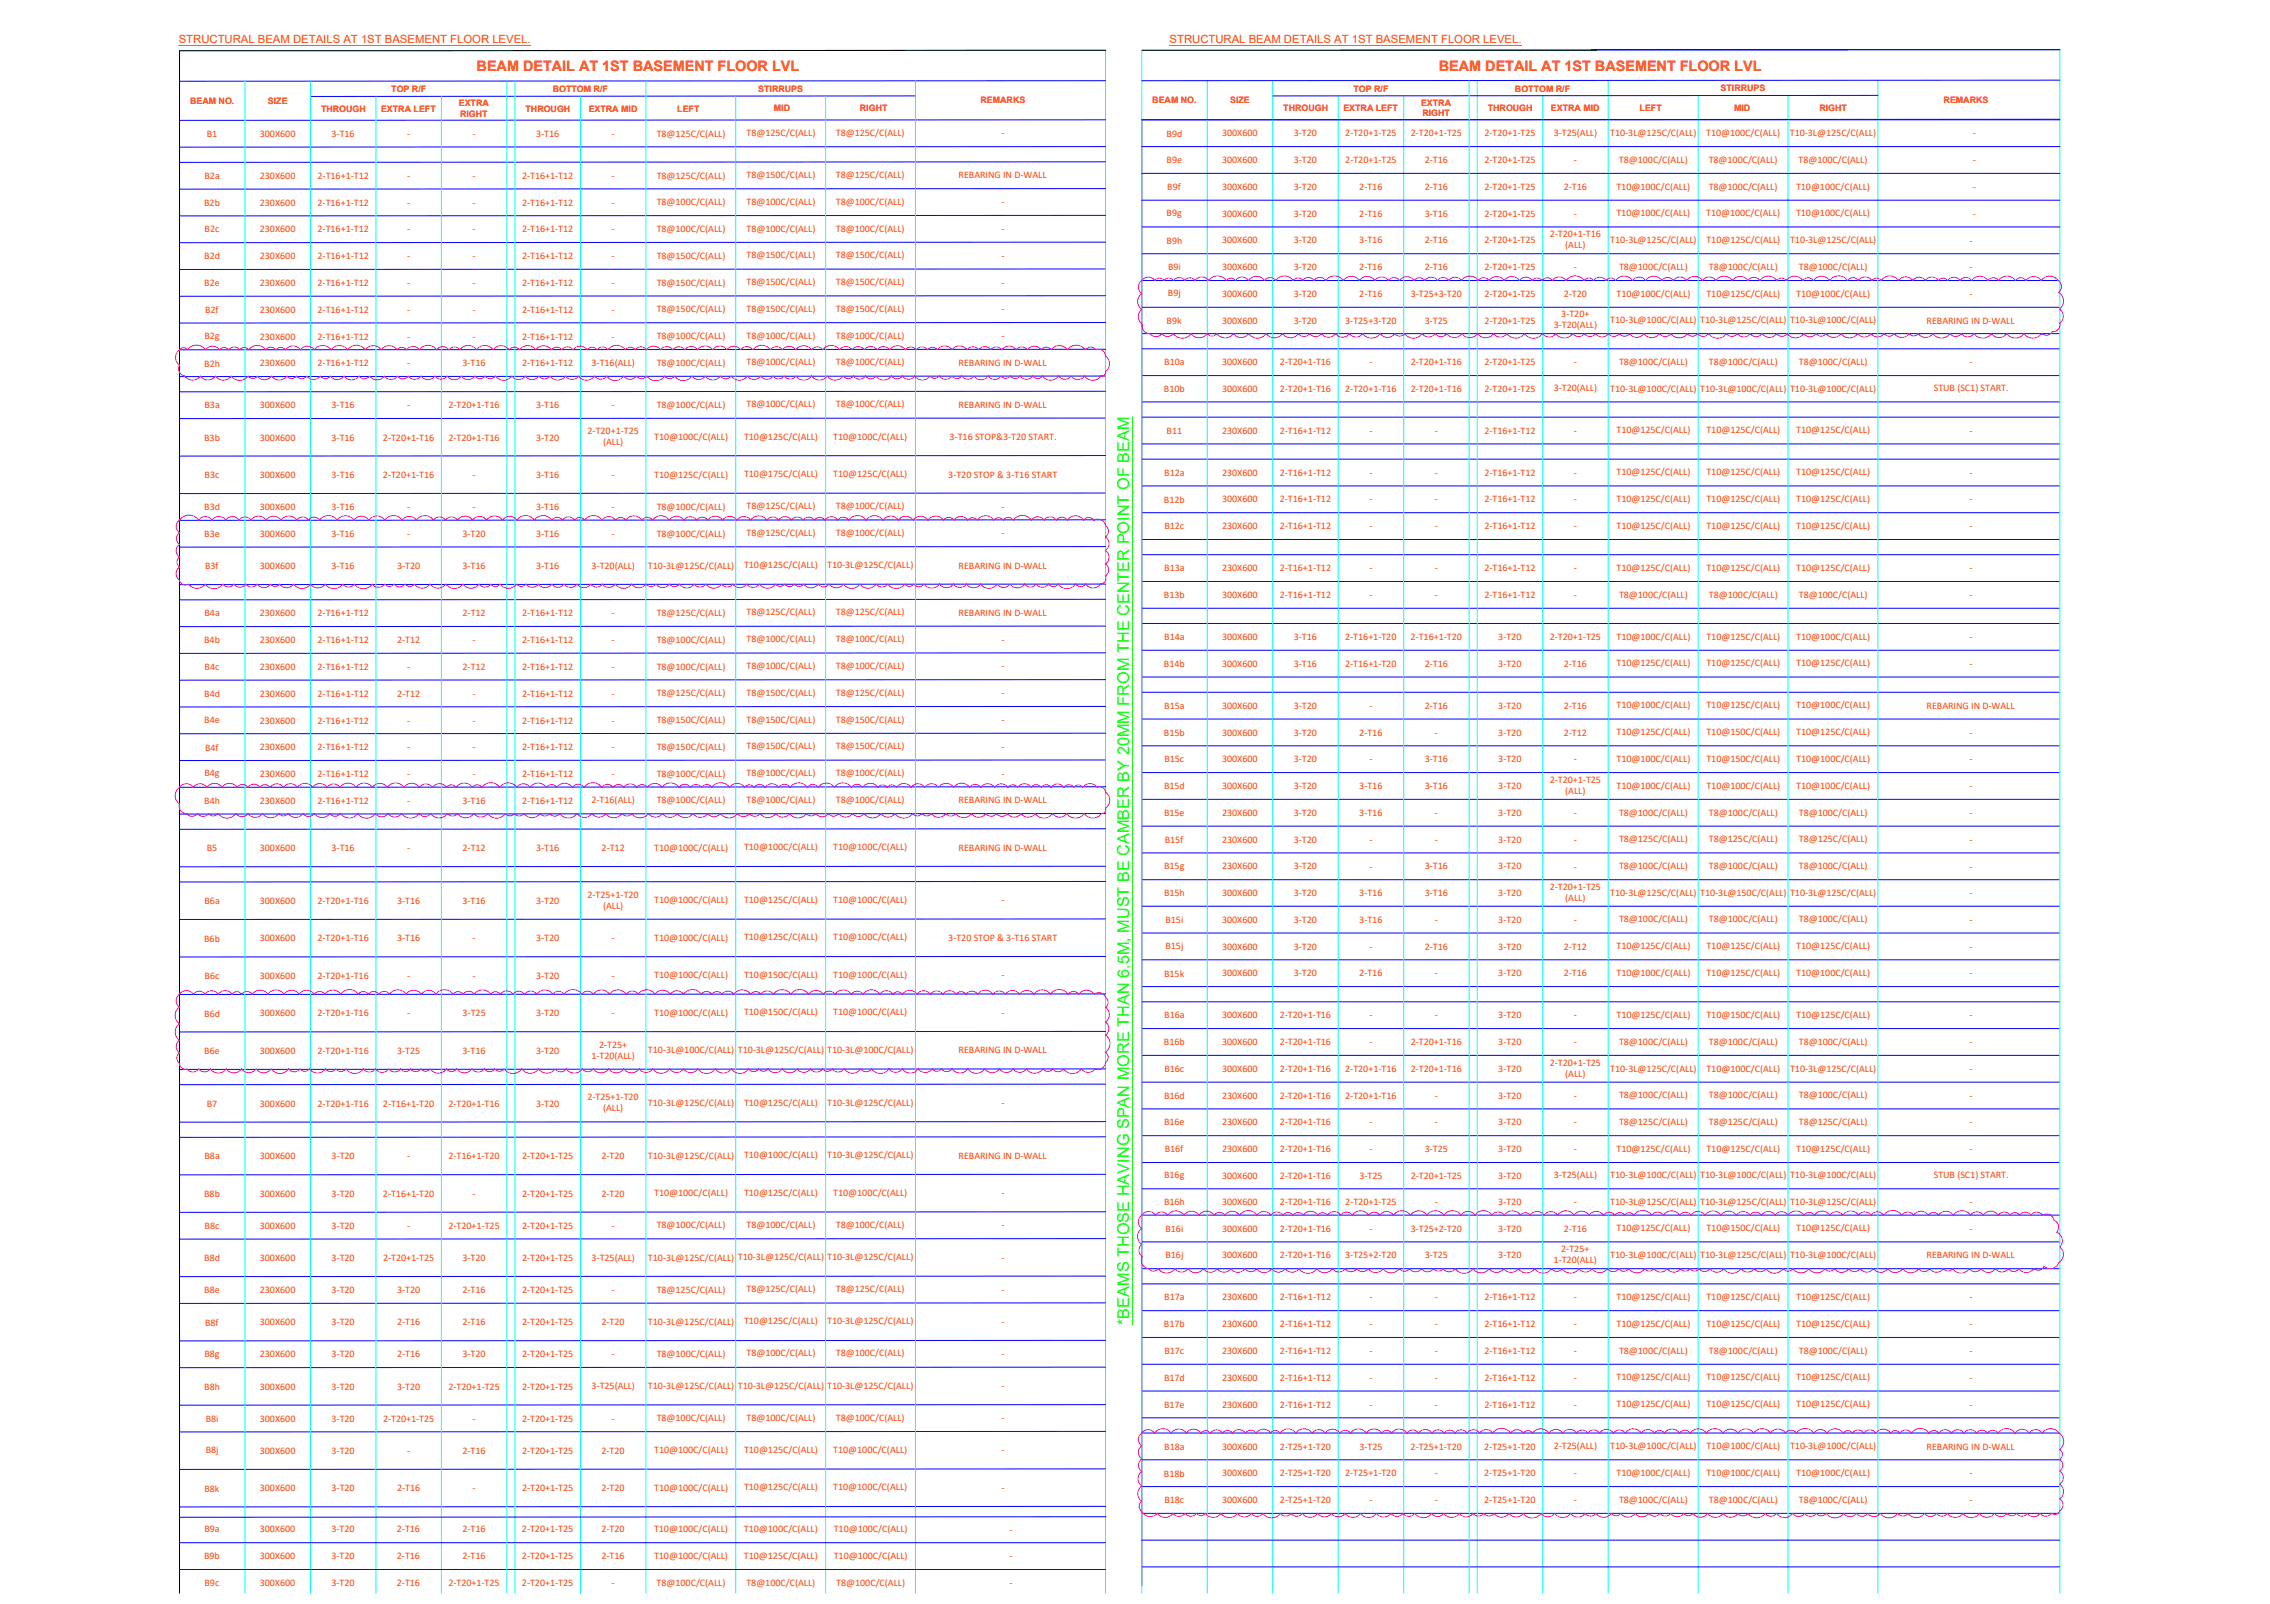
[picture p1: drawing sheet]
<svg xmlns="http://www.w3.org/2000/svg" width="841mm" height="594mm" viewBox="0 0 841 594" stroke-linecap="round" stroke-linejoin="round" font-family="sans-serif">
<defs><g id="words">
<text font-size="6" fill="#0f0" x="418.3" y="490.7" transform="rotate(-90 418.3 490.7)">*BEAMS THOSE HAVING SPAN MORE THAN 6.5M, MUST BE CAMBER BY 20MM FROM THE CENTER POINT OF BEAM</text>
<g font-size="5.3" fill="#f00">
<text x="176.6" y="26.4">BEAM DETAIL AT 1ST BASEMENT FLOOR LVL</text>
<text x="533.1" y="26.2">BEAM DETAIL AT 1ST BASEMENT FLOOR LVL</text>
</g>
<g font-size="4.2" fill="#ff3f00">
<text x="66.2" y="16">STRUCTURAL BEAM DETAILS AT 1ST BASEMENT FLOOR LEVEL.</text>
<text x="433.3" y="16">STRUCTURAL BEAM DETAILS AT 1ST BASEMENT FLOOR LEVEL.</text>
</g>
<g font-size="3.7" fill="#ff3f00">
<text x="76.6" y="50.7">B1</text>
<text x="96.3" y="50.7">300X600</text>
<text x="122.8" y="50.7">3-T16</text>
<text x="150.8" y="50.7">-</text>
<text x="175.1" y="50.7">-</text>
<text x="198.6" y="50.7">3-T16</text>
<text x="226.6" y="50.7">-</text>
<text x="243.3" y="50.6">T8@125C/C(ALL)</text>
<text x="276.6" y="50.4">T8@125C/C(ALL)</text>
<text x="309.7" y="50.4">T8@125C/C(ALL)</text>
<text x="371" y="50.5">-</text>
<text x="432.2" y="50.6">B9d</text>
<text x="452.8" y="50.5">300X600</text>
<text x="479.3" y="50.5">3-T20</text>
<text x="498.4" y="50.5">2-T20+1-T25</text>
<text x="522.7" y="50.5">2-T20+1-T25</text>
<text x="549.9" y="50.5">2-T20+1-T25</text>
<text x="575.7" y="50.3">3-T25(ALL)</text>
<text x="596.6" y="50.4">T10-3L@125C/C(ALL)</text>
<text x="632.1" y="50.4">T10@100C/C(ALL)</text>
<text x="663.1" y="50.4">T10-3L@125C/C(ALL)</text>
<text x="730.9" y="50.5">-</text>
<text x="276.6" y="65.9">T8@150C/C(ALL)</text>
<text x="309.7" y="65.9">T8@125C/C(ALL)</text>
<text x="432.2" y="60.4">B9e</text>
<text x="452.8" y="60.4">300X600</text>
<text x="479.3" y="60.4">3-T20</text>
<text x="498.4" y="60.4">2-T20+1-T25</text>
<text x="527.9" y="60.4">2-T16</text>
<text x="549.9" y="60.4">2-T20+1-T25</text>
<text x="583.1" y="60.4">-</text>
<text x="599.8" y="60.3">T8@100C/C(ALL)</text>
<text x="633.1" y="60.3">T8@100C/C(ALL)</text>
<text x="666.4" y="60.3">T8@100C/C(ALL)</text>
<text x="730.9" y="60.4">-</text>
<text x="75.8" y="66.3">B2a</text>
<text x="96.3" y="66.3">230X600</text>
<text x="117.7" y="66.3">2-T16+1-T12</text>
<text x="150.8" y="66.3">-</text>
<text x="175.1" y="66.3">-</text>
<text x="193.4" y="66.3">2-T16+1-T12</text>
<text x="226.6" y="66.3">-</text>
<text x="243.3" y="66.1">T8@125C/C(ALL)</text>
<text x="355.2" y="66.1">REBARING IN D-WALL</text>
<text x="432.5" y="70.4">B9f</text>
<text x="452.8" y="70.4">300X600</text>
<text x="479.3" y="70.4">3-T20</text>
<text x="503.6" y="70.4">2-T16</text>
<text x="527.9" y="70.4">2-T16</text>
<text x="549.9" y="70.4">2-T20+1-T25</text>
<text x="579.4" y="70.4">2-T16</text>
<text x="598.9" y="70.2">T10@100C/C(ALL)</text>
<text x="633.1" y="70.2">T8@100C/C(ALL)</text>
<text x="665.4" y="70.2">T10@100C/C(ALL)</text>
<text x="730.9" y="70.4">-</text>
<text x="75.6" y="76.3">B2b</text>
<text x="96.3" y="76.2">230X600</text>
<text x="117.7" y="76.2">2-T16+1-T12</text>
<text x="150.8" y="76.2">-</text>
<text x="175.1" y="76.2">-</text>
<text x="193.4" y="76.2">2-T16+1-T12</text>
<text x="226.6" y="76.2">-</text>
<text x="243.3" y="76">T8@100C/C(ALL)</text>
<text x="276.6" y="75.8">T8@100C/C(ALL)</text>
<text x="309.7" y="75.8">T8@100C/C(ALL)</text>
<text x="371" y="76">-</text>
<text x="432.2" y="80">B9g</text>
<text x="452.8" y="80.3">300X600</text>
<text x="479.3" y="80.3">3-T20</text>
<text x="503.6" y="80.3">2-T16</text>
<text x="527.9" y="80.3">3-T16</text>
<text x="549.9" y="80.3">2-T20+1-T25</text>
<text x="583.1" y="80.3">-</text>
<text x="598.9" y="80.1">T10@100C/C(ALL)</text>
<text x="632.1" y="80.1">T10@100C/C(ALL)</text>
<text x="665.4" y="80.1">T10@100C/C(ALL)</text>
<text x="730.9" y="80.3">-</text>
<text x="75.8" y="86.1">B2c</text>
<text x="96.3" y="86.1">230X600</text>
<text x="117.7" y="86.1">2-T16+1-T12</text>
<text x="150.8" y="86.1">-</text>
<text x="175.1" y="86.1">-</text>
<text x="193.4" y="86.1">2-T16+1-T12</text>
<text x="226.6" y="86.1">-</text>
<text x="243.3" y="86">T8@100C/C(ALL)</text>
<text x="276.6" y="85.7">T8@100C/C(ALL)</text>
<text x="309.7" y="85.7">T8@100C/C(ALL)</text>
<text x="371" y="85.9">-</text>
<text x="574.2" y="87.8">2-T20+1-T16</text>
<text x="243.3" y="95.9">T8@150C/C(ALL)</text>
<text x="276.6" y="95.7">T8@150C/C(ALL)</text>
<text x="309.7" y="95.7">T8@150C/C(ALL)</text>
<text x="371" y="95.8">-</text>
<text x="432.2" y="90.3">B9h</text>
<text x="452.8" y="90.2">300X600</text>
<text x="479.3" y="90.2">3-T20</text>
<text x="503.6" y="90.2">3-T16</text>
<text x="527.9" y="90.2">2-T16</text>
<text x="549.9" y="90.2">2-T20+1-T25</text>
<text x="579.9" y="92">(ALL)</text>
<text x="596.6" y="90">T10-3L@125C/C(ALL)</text>
<text x="632.2" y="90">T10@125C/C(ALL)</text>
<text x="663.2" y="90">T10-3L@125C/C(ALL)</text>
<text x="729.7" y="90.2">-</text>
<text x="75.7" y="96.1">B2d</text>
<text x="96.3" y="96">230X600</text>
<text x="117.7" y="96">2-T16+1-T12</text>
<text x="150.8" y="96">-</text>
<text x="175.1" y="96">-</text>
<text x="193.4" y="96">2-T16+1-T12</text>
<text x="226.6" y="96">-</text>
<text x="432.7" y="100.1">B9i</text>
<text x="452.8" y="100.1">300X600</text>
<text x="479.3" y="100.1">3-T20</text>
<text x="503.6" y="100.1">2-T16</text>
<text x="527.9" y="100.1">2-T16</text>
<text x="549.9" y="100.1">2-T20+1-T25</text>
<text x="583.1" y="100.1">-</text>
<text x="599.8" y="100">T8@100C/C(ALL)</text>
<text x="633.2" y="100">T8@100C/C(ALL)</text>
<text x="666.5" y="100">T8@100C/C(ALL)</text>
<text x="729.7" y="100.1">-</text>
<text x="75.7" y="105.9">B2e</text>
<text x="96.3" y="105.9">230X600</text>
<text x="117.7" y="105.9">2-T16+1-T12</text>
<text x="150.8" y="105.9">-</text>
<text x="175.1" y="105.9">-</text>
<text x="193.4" y="105.9">2-T16+1-T12</text>
<text x="226.6" y="105.9">-</text>
<text x="243.3" y="105.8">T8@150C/C(ALL)</text>
<text x="276.6" y="105.6">T8@150C/C(ALL)</text>
<text x="309.7" y="105.6">T8@150C/C(ALL)</text>
<text x="371" y="105.7">-</text>
<text x="432.7" y="109.7">B9j</text>
<text x="452.8" y="110">300X600</text>
<text x="479.3" y="110">3-T20</text>
<text x="503.6" y="110">2-T16</text>
<text x="522.7" y="110">3-T25+3-T20</text>
<text x="549.9" y="110">2-T20+1-T25</text>
<text x="579.4" y="110">2-T20</text>
<text x="598.9" y="109.9">T10@100C/C(ALL)</text>
<text x="632.2" y="109.9">T10@125C/C(ALL)</text>
<text x="665.5" y="109.9">T10@100C/C(ALL)</text>
<text x="729.7" y="110">-</text>
<text x="76" y="115.9">B2f</text>
<text x="96.3" y="115.9">230X600</text>
<text x="117.7" y="115.9">2-T16+1-T12</text>
<text x="150.8" y="115.9">-</text>
<text x="175.1" y="115.9">-</text>
<text x="193.4" y="115.9">2-T16+1-T12</text>
<text x="226.6" y="115.9">-</text>
<text x="243.3" y="115.7">T8@150C/C(ALL)</text>
<text x="276.6" y="115.5">T8@150C/C(ALL)</text>
<text x="309.7" y="115.5">T8@150C/C(ALL)</text>
<text x="371" y="115.7">-</text>
<text x="432.2" y="119.9">B9k</text>
<text x="452.8" y="119.9">300X600</text>
<text x="479.3" y="119.9">3-T20</text>
<text x="498.4" y="119.9">3-T25+3-T20</text>
<text x="527.9" y="119.9">3-T25</text>
<text x="549.9" y="119.9">2-T20+1-T25</text>
<text x="578.4" y="117.5">3-T20+</text>
<text x="596.6" y="119.7">T10-3L@100C/C(ALL)</text>
<text x="629.9" y="119.7">T10-3L@125C/C(ALL)</text>
<text x="663.2" y="119.7">T10-3L@100C/C(ALL)</text>
<text x="713.8" y="119.9">REBARING IN D-WALL</text>
<text x="75.7" y="125.5">B2g</text>
<text x="96.3" y="125.8">230X600</text>
<text x="117.7" y="125.8">2-T16+1-T12</text>
<text x="150.8" y="125.8">-</text>
<text x="175.1" y="125.8">-</text>
<text x="193.4" y="125.8">2-T16+1-T12</text>
<text x="226.6" y="125.8">-</text>
<text x="243.3" y="125.6">T8@100C/C(ALL)</text>
<text x="276.6" y="125.4">T8@100C/C(ALL)</text>
<text x="309.7" y="125.4">T8@100C/C(ALL)</text>
<text x="371" y="125.6">-</text>
<text x="575.7" y="121.6">3-T20(ALL)</text>
<text x="75.7" y="135.8">B2h</text>
<text x="96.3" y="135.7">230X600</text>
<text x="117.7" y="135.7">2-T16+1-T12</text>
<text x="150.8" y="135.7">-</text>
<text x="171.4" y="135.7">3-T16</text>
<text x="193.4" y="135.7">2-T16+1-T12</text>
<text x="219.2" y="135.5">3-T16(ALL)</text>
<text x="243.3" y="135.5">T8@100C/C(ALL)</text>
<text x="276.6" y="135.3">T8@100C/C(ALL)</text>
<text x="309.7" y="135.3">T8@100C/C(ALL)</text>
<text x="355.2" y="135.5">REBARING IN D-WALL</text>
<text x="431.4" y="135.3">B10a</text>
<text x="452.8" y="135.3">300X600</text>
<text x="474.1" y="135.3">2-T20+1-T16</text>
<text x="507.4" y="135.3">-</text>
<text x="522.7" y="135.3">2-T20+1-T16</text>
<text x="549.9" y="135.3">2-T20+1-T25</text>
<text x="583.1" y="135.3">-</text>
<text x="599.8" y="135.2">T8@100C/C(ALL)</text>
<text x="633.2" y="135.2">T8@100C/C(ALL)</text>
<text x="666.5" y="135.2">T8@100C/C(ALL)</text>
<text x="729.7" y="135.3">-</text>
<text x="431.2" y="145.2">B10b</text>
<text x="452.8" y="145.2">300X600</text>
<text x="474.1" y="145.2">2-T20+1-T16</text>
<text x="498.4" y="145.2">2-T20+1-T16</text>
<text x="522.7" y="145.2">2-T20+1-T16</text>
<text x="549.9" y="145.2">2-T20+1-T25</text>
<text x="575.7" y="145">3-T20(ALL)</text>
<text x="596.6" y="145">T10-3L@100C/C(ALL)</text>
<text x="629.9" y="145">T10-3L@100C/C(ALL)</text>
<text x="663.2" y="145">T10-3L@100C/C(ALL)</text>
<text x="716.4" y="145">STUB (SC1) START.</text>
<text x="75.8" y="151.2">B3a</text>
<text x="96.3" y="151.2">300X600</text>
<text x="122.8" y="151.2">3-T16</text>
<text x="150.8" y="151.2">-</text>
<text x="166.1" y="151.2">2-T20+1-T16</text>
<text x="198.6" y="151.2">3-T16</text>
<text x="226.6" y="151.2">-</text>
<text x="243.3" y="151.1">T8@100C/C(ALL)</text>
<text x="276.6" y="150.9">T8@100C/C(ALL)</text>
<text x="309.7" y="150.9">T8@100C/C(ALL)</text>
<text x="355.2" y="151">REBARING IN D-WALL</text>
<text x="217.7" y="160.8">2-T20+1-T25</text>
<text x="432.2" y="160.6">B11</text>
<text x="452.8" y="160.6">230X600</text>
<text x="474.2" y="160.6">2-T16+1-T12</text>
<text x="507.4" y="160.6">-</text>
<text x="531.6" y="160.6">-</text>
<text x="549.9" y="160.6">2-T16+1-T12</text>
<text x="583.1" y="160.6">-</text>
<text x="598.9" y="160.5">T10@125C/C(ALL)</text>
<text x="632.2" y="160.5">T10@125C/C(ALL)</text>
<text x="665.5" y="160.5">T10@125C/C(ALL)</text>
<text x="729.7" y="160.6">-</text>
<text x="75.6" y="163.2">B3b</text>
<text x="96.3" y="163.2">300X600</text>
<text x="122.8" y="163.2">3-T16</text>
<text x="141.9" y="163.2">2-T20+1-T16</text>
<text x="166.1" y="163.2">2-T20+1-T16</text>
<text x="198.6" y="163.2">3-T20</text>
<text x="223.4" y="164.9">(ALL)</text>
<text x="242.4" y="163">T10@100C/C(ALL)</text>
<text x="275.6" y="162.8">T10@125C/C(ALL)</text>
<text x="308.7" y="162.8">T10@100C/C(ALL)</text>
<text x="351.8" y="163">3-T16 STOP&amp;3-T20 START.</text>
<text x="75.8" y="177">B3c</text>
<text x="96.3" y="177">300X600</text>
<text x="122.8" y="177">3-T16</text>
<text x="141.9" y="177">2-T20+1-T16</text>
<text x="175.1" y="177">-</text>
<text x="198.6" y="177">3-T16</text>
<text x="226.6" y="177">-</text>
<text x="242.4" y="176.9">T10@125C/C(ALL)</text>
<text x="275.6" y="176.7">T10@175C/C(ALL)</text>
<text x="308.7" y="176.7">T10@125C/C(ALL)</text>
<text x="351.3" y="176.9">3-T20 STOP &amp; 3-T16 START</text>
<text x="431.4" y="176.2">B12a</text>
<text x="452.8" y="176.2">230X600</text>
<text x="474.2" y="176.2">2-T16+1-T12</text>
<text x="507.4" y="176.2">-</text>
<text x="531.6" y="176.2">-</text>
<text x="549.9" y="176.2">2-T16+1-T12</text>
<text x="583.1" y="176.2">-</text>
<text x="598.9" y="176">T10@125C/C(ALL)</text>
<text x="632.2" y="176">T10@125C/C(ALL)</text>
<text x="665.5" y="176">T10@125C/C(ALL)</text>
<text x="729.7" y="176.2">-</text>
<text x="598.9" y="186">T10@125C/C(ALL)</text>
<text x="632.2" y="186">T10@125C/C(ALL)</text>
<text x="665.5" y="186">T10@125C/C(ALL)</text>
<text x="75.7" y="189">B3d</text>
<text x="96.3" y="188.9">300X600</text>
<text x="122.8" y="188.9">3-T16</text>
<text x="150.8" y="188.9">-</text>
<text x="175.1" y="188.9">-</text>
<text x="198.6" y="188.9">3-T16</text>
<text x="226.6" y="188.9">-</text>
<text x="243.3" y="188.8">T8@100C/C(ALL)</text>
<text x="276.6" y="188.6">T8@125C/C(ALL)</text>
<text x="309.7" y="188.6">T8@100C/C(ALL)</text>
<text x="371" y="188.7">-</text>
<text x="431.2" y="186.2">B12b</text>
<text x="452.8" y="186.1">300X600</text>
<text x="474.2" y="186.1">2-T16+1-T12</text>
<text x="507.4" y="186.1">-</text>
<text x="531.6" y="186.1">-</text>
<text x="549.9" y="186.1">2-T16+1-T12</text>
<text x="583.1" y="186.1">-</text>
<text x="729.7" y="186.1">-</text>
<text x="431.4" y="196">B12c</text>
<text x="452.8" y="196">230X600</text>
<text x="474.2" y="196">2-T16+1-T12</text>
<text x="507.4" y="196">-</text>
<text x="531.6" y="196">-</text>
<text x="549.9" y="196">2-T16+1-T12</text>
<text x="583.1" y="196">-</text>
<text x="598.9" y="195.9">T10@125C/C(ALL)</text>
<text x="632.2" y="195.9">T10@125C/C(ALL)</text>
<text x="665.5" y="195.9">T10@125C/C(ALL)</text>
<text x="729.7" y="196">-</text>
<text x="75.7" y="198.9">B3e</text>
<text x="96.3" y="198.9">300X600</text>
<text x="122.8" y="198.9">3-T16</text>
<text x="150.8" y="198.9">-</text>
<text x="171.4" y="198.9">3-T20</text>
<text x="198.6" y="198.9">3-T16</text>
<text x="226.6" y="198.9">-</text>
<text x="243.3" y="198.7">T8@100C/C(ALL)</text>
<text x="276.6" y="198.5">T8@125C/C(ALL)</text>
<text x="309.7" y="198.5">T8@100C/C(ALL)</text>
<text x="371" y="198.7">-</text>
<text x="76" y="210.8">B3f</text>
<text x="96.3" y="210.8">300X600</text>
<text x="122.8" y="210.8">3-T16</text>
<text x="147.1" y="210.8">3-T20</text>
<text x="171.4" y="210.8">3-T16</text>
<text x="198.6" y="210.8">3-T16</text>
<text x="219.2" y="210.6">3-T20(ALL)</text>
<text x="240.1" y="210.6">T10-3L@125C/C(ALL)</text>
<text x="275.6" y="210.4">T10@125C/C(ALL)</text>
<text x="306.4" y="210.4">T10-3L@125C/C(ALL)</text>
<text x="355.2" y="210.6">REBARING IN D-WALL</text>
<text x="431.4" y="211.6">B13a</text>
<text x="452.8" y="211.6">230X600</text>
<text x="474.2" y="211.6">2-T16+1-T12</text>
<text x="507.4" y="211.6">-</text>
<text x="531.6" y="211.6">-</text>
<text x="549.9" y="211.6">2-T16+1-T12</text>
<text x="583.1" y="211.6">-</text>
<text x="598.9" y="211.4">T10@125C/C(ALL)</text>
<text x="632.2" y="211.4">T10@125C/C(ALL)</text>
<text x="665.5" y="211.4">T10@125C/C(ALL)</text>
<text x="729.7" y="211.6">-</text>
<text x="431.2" y="221.6">B13b</text>
<text x="452.8" y="221.5">300X600</text>
<text x="474.2" y="221.5">2-T16+1-T12</text>
<text x="507.4" y="221.5">-</text>
<text x="531.6" y="221.5">-</text>
<text x="549.9" y="221.5">2-T16+1-T12</text>
<text x="583.1" y="221.5">-</text>
<text x="599.8" y="221.3">T8@100C/C(ALL)</text>
<text x="633.2" y="221.3">T8@100C/C(ALL)</text>
<text x="666.5" y="221.3">T8@100C/C(ALL)</text>
<text x="729.7" y="221.5">-</text>
<text x="276.6" y="227.9">T8@125C/C(ALL)</text>
<text x="309.7" y="227.9">T8@125C/C(ALL)</text>
<text x="75.8" y="228.3">B4a</text>
<text x="96.3" y="228.3">230X600</text>
<text x="117.7" y="228.3">2-T16+1-T12</text>
<text x="171.4" y="228.3">2-T12</text>
<text x="193.4" y="228.3">2-T16+1-T12</text>
<text x="226.6" y="228.3">-</text>
<text x="243.3" y="228.1">T8@125C/C(ALL)</text>
<text x="355.2" y="228.1">REBARING IN D-WALL</text>
<text x="75.6" y="238.3">B4b</text>
<text x="96.3" y="238.2">230X600</text>
<text x="117.7" y="238.2">2-T16+1-T12</text>
<text x="147.1" y="238.2">2-T12</text>
<text x="175.1" y="238.2">-</text>
<text x="193.4" y="238.2">2-T16+1-T12</text>
<text x="226.6" y="238.2">-</text>
<text x="243.3" y="238.1">T8@100C/C(ALL)</text>
<text x="276.6" y="237.9">T8@100C/C(ALL)</text>
<text x="309.7" y="237.9">T8@100C/C(ALL)</text>
<text x="371" y="238">-</text>
<text x="431.4" y="237">B14a</text>
<text x="452.8" y="237">300X600</text>
<text x="479.4" y="237">3-T16</text>
<text x="498.4" y="237">2-T16+1-T20</text>
<text x="522.6" y="237">2-T16+1-T20</text>
<text x="555.1" y="237">3-T20</text>
<text x="574.2" y="237">2-T20+1-T25</text>
<text x="598.9" y="236.9">T10@100C/C(ALL)</text>
<text x="632.2" y="236.9">T10@125C/C(ALL)</text>
<text x="665.5" y="236.9">T10@100C/C(ALL)</text>
<text x="729.7" y="237.1">-</text>
<text x="75.8" y="248.1">B4c</text>
<text x="96.3" y="248.1">230X600</text>
<text x="117.7" y="248.1">2-T16+1-T12</text>
<text x="150.8" y="248.1">-</text>
<text x="171.4" y="248.1">2-T12</text>
<text x="193.4" y="248.1">2-T16+1-T12</text>
<text x="226.6" y="248.1">-</text>
<text x="243.3" y="248">T8@100C/C(ALL)</text>
<text x="276.6" y="247.8">T8@100C/C(ALL)</text>
<text x="309.7" y="247.8">T8@100C/C(ALL)</text>
<text x="371" y="247.9">-</text>
<text x="431.2" y="247">B14b</text>
<text x="452.8" y="247">300X600</text>
<text x="479.4" y="247">3-T16</text>
<text x="498.4" y="247">2-T16+1-T20</text>
<text x="527.9" y="247">2-T16</text>
<text x="555.1" y="247">3-T20</text>
<text x="579.4" y="247">2-T16</text>
<text x="598.9" y="246.8">T10@125C/C(ALL)</text>
<text x="632.2" y="246.8">T10@125C/C(ALL)</text>
<text x="665.5" y="246.8">T10@125C/C(ALL)</text>
<text x="729.7" y="247">-</text>
<text x="243.3" y="257.9">T8@125C/C(ALL)</text>
<text x="276.6" y="257.7">T8@150C/C(ALL)</text>
<text x="309.7" y="257.7">T8@125C/C(ALL)</text>
<text x="371" y="257.9">-</text>
<text x="75.7" y="258.1">B4d</text>
<text x="96.3" y="258.1">230X600</text>
<text x="117.7" y="258.1">2-T16+1-T12</text>
<text x="147.1" y="258.1">2-T12</text>
<text x="175.1" y="258.1">-</text>
<text x="193.4" y="258.1">2-T16+1-T12</text>
<text x="226.6" y="258.1">-</text>
<text x="431.4" y="262.5">B15a</text>
<text x="452.8" y="262.5">300X600</text>
<text x="479.3" y="262.5">3-T20</text>
<text x="507.4" y="262.5">-</text>
<text x="527.9" y="262.5">2-T16</text>
<text x="555.1" y="262.5">3-T20</text>
<text x="579.4" y="262.5">2-T16</text>
<text x="598.9" y="262.4">T10@100C/C(ALL)</text>
<text x="632.2" y="262.4">T10@125C/C(ALL)</text>
<text x="665.5" y="262.4">T10@100C/C(ALL)</text>
<text x="713.8" y="262.5">REBARING IN D-WALL</text>
<text x="75.7" y="268">B4e</text>
<text x="96.3" y="268">230X600</text>
<text x="117.7" y="268">2-T16+1-T12</text>
<text x="150.8" y="268">-</text>
<text x="175.1" y="268">-</text>
<text x="193.4" y="268">2-T16+1-T12</text>
<text x="226.6" y="268">-</text>
<text x="243.3" y="267.8">T8@150C/C(ALL)</text>
<text x="276.6" y="267.6">T8@150C/C(ALL)</text>
<text x="309.7" y="267.6">T8@150C/C(ALL)</text>
<text x="371" y="267.8">-</text>
<text x="431.2" y="272.5">B15b</text>
<text x="452.8" y="272.4">300X600</text>
<text x="479.3" y="272.4">3-T20</text>
<text x="503.6" y="272.4">2-T16</text>
<text x="531.6" y="272.5">-</text>
<text x="555.1" y="272.4">3-T20</text>
<text x="579.4" y="272.5">2-T12</text>
<text x="598.9" y="272.3">T10@125C/C(ALL)</text>
<text x="632.2" y="272.3">T10@150C/C(ALL)</text>
<text x="665.5" y="272.3">T10@125C/C(ALL)</text>
<text x="729.7" y="272.5">-</text>
<text x="76" y="278">B4f</text>
<text x="96.3" y="277.9">230X600</text>
<text x="117.7" y="277.9">2-T16+1-T12</text>
<text x="150.8" y="277.9">-</text>
<text x="175.1" y="277.9">-</text>
<text x="193.4" y="277.9">2-T16+1-T12</text>
<text x="226.6" y="277.9">-</text>
<text x="243.3" y="277.7">T8@150C/C(ALL)</text>
<text x="276.6" y="277.5">T8@150C/C(ALL)</text>
<text x="309.7" y="277.5">T8@150C/C(ALL)</text>
<text x="371" y="277.7">-</text>
<text x="75.7" y="287.5">B4g</text>
<text x="96.3" y="287.8">230X600</text>
<text x="117.7" y="287.8">2-T16+1-T12</text>
<text x="150.8" y="287.8">-</text>
<text x="175.1" y="287.8">-</text>
<text x="193.4" y="287.8">2-T16+1-T12</text>
<text x="226.6" y="287.8">-</text>
<text x="243.3" y="287.7">T8@100C/C(ALL)</text>
<text x="276.6" y="287.5">T8@100C/C(ALL)</text>
<text x="309.7" y="287.5">T8@100C/C(ALL)</text>
<text x="371" y="287.6">-</text>
<text x="431.4" y="282.3">B15c</text>
<text x="452.8" y="282.4">300X600</text>
<text x="479.3" y="282.4">3-T20</text>
<text x="507.4" y="282.4">-</text>
<text x="527.9" y="282.4">3-T16</text>
<text x="555.1" y="282.4">3-T20</text>
<text x="583.1" y="282.4">-</text>
<text x="598.9" y="282.2">T10@100C/C(ALL)</text>
<text x="632.2" y="282.2">T10@150C/C(ALL)</text>
<text x="665.5" y="282.2">T10@100C/C(ALL)</text>
<text x="729.7" y="282.4">-</text>
<text x="431.3" y="292.3">B15d</text>
<text x="452.8" y="292.3">300X600</text>
<text x="479.3" y="292.3">3-T20</text>
<text x="503.6" y="292.3">3-T16</text>
<text x="527.9" y="292.3">3-T16</text>
<text x="555.1" y="292.3">3-T20</text>
<text x="574.2" y="289.9">2-T20+1-T25</text>
<text x="598.9" y="292.1">T10@100C/C(ALL)</text>
<text x="632.2" y="292.1">T10@100C/C(ALL)</text>
<text x="665.5" y="292.1">T10@100C/C(ALL)</text>
<text x="729.7" y="292.3">-</text>
<text x="75.7" y="297.8">B4h</text>
<text x="96.3" y="297.7">230X600</text>
<text x="117.7" y="297.7">2-T16+1-T12</text>
<text x="150.8" y="297.7">-</text>
<text x="171.4" y="297.7">3-T16</text>
<text x="193.4" y="297.7">2-T16+1-T12</text>
<text x="219.2" y="297.5">2-T16(ALL)</text>
<text x="243.3" y="297.6">T8@100C/C(ALL)</text>
<text x="276.6" y="297.4">T8@100C/C(ALL)</text>
<text x="309.7" y="297.4">T8@100C/C(ALL)</text>
<text x="355.2" y="297.5">REBARING IN D-WALL</text>
<text x="579.9" y="294.1">(ALL)</text>
<text x="431.3" y="302.2">B15e</text>
<text x="452.8" y="302.2">230X600</text>
<text x="479.3" y="302.2">3-T20</text>
<text x="503.6" y="302.2">3-T16</text>
<text x="531.6" y="302.2">-</text>
<text x="555.1" y="302.2">3-T20</text>
<text x="583.1" y="302.2">-</text>
<text x="599.8" y="302">T8@100C/C(ALL)</text>
<text x="633.2" y="302">T8@100C/C(ALL)</text>
<text x="666.5" y="302">T8@100C/C(ALL)</text>
<text x="729.7" y="302.2">-</text>
<text x="599.8" y="312">T8@125C/C(ALL)</text>
<text x="633.2" y="312">T8@125C/C(ALL)</text>
<text x="666.5" y="312">T8@125C/C(ALL)</text>
<text x="76.6" y="315.2">B5</text>
<text x="96.3" y="315.3">300X600</text>
<text x="122.8" y="315.3">3-T16</text>
<text x="150.8" y="315.3">-</text>
<text x="171.4" y="315.3">2-T12</text>
<text x="198.6" y="315.3">3-T16</text>
<text x="222.9" y="315.3">2-T12</text>
<text x="242.4" y="315.1">T10@100C/C(ALL)</text>
<text x="275.6" y="314.9">T10@100C/C(ALL)</text>
<text x="308.7" y="314.9">T10@100C/C(ALL)</text>
<text x="355.2" y="315.1">REBARING IN D-WALL</text>
<text x="431.5" y="312.2">B15f</text>
<text x="452.8" y="312.1">230X600</text>
<text x="479.3" y="312.1">3-T20</text>
<text x="507.4" y="312.1">-</text>
<text x="531.6" y="312.1">-</text>
<text x="555.1" y="312.1">3-T20</text>
<text x="583.1" y="312.1">-</text>
<text x="729.7" y="312.1">-</text>
<text x="431.3" y="321.7">B15g</text>
<text x="452.8" y="322">230X600</text>
<text x="479.3" y="322">3-T20</text>
<text x="507.4" y="322">-</text>
<text x="527.9" y="322">3-T16</text>
<text x="555.1" y="322">3-T20</text>
<text x="583.1" y="322">-</text>
<text x="599.8" y="321.9">T8@100C/C(ALL)</text>
<text x="633.2" y="321.9">T8@100C/C(ALL)</text>
<text x="666.5" y="321.9">T8@100C/C(ALL)</text>
<text x="729.7" y="322">-</text>
<text x="574.2" y="329.5">2-T20+1-T25</text>
<text x="75.8" y="334.8">B6a</text>
<text x="96.3" y="334.8">300X600</text>
<text x="117.6" y="334.8">2-T20+1-T16</text>
<text x="147.1" y="334.8">3-T16</text>
<text x="171.4" y="334.8">3-T16</text>
<text x="198.6" y="334.8">3-T20</text>
<text x="217.6" y="332.4">2-T25+1-T20</text>
<text x="242.4" y="334.6">T10@100C/C(ALL)</text>
<text x="275.6" y="334.4">T10@125C/C(ALL)</text>
<text x="308.7" y="334.4">T10@100C/C(ALL)</text>
<text x="371" y="334.6">-</text>
<text x="431.3" y="332">B15h</text>
<text x="452.8" y="331.9">300X600</text>
<text x="479.3" y="331.9">3-T20</text>
<text x="503.6" y="331.9">3-T16</text>
<text x="527.9" y="331.9">3-T16</text>
<text x="555.1" y="331.9">3-T20</text>
<text x="579.9" y="333.7">(ALL)</text>
<text x="596.6" y="331.7">T10-3L@125C/C(ALL)</text>
<text x="629.9" y="331.7">T10-3L@150C/C(ALL)</text>
<text x="663.2" y="331.7">T10-3L@125C/C(ALL)</text>
<text x="729.7" y="331.9">-</text>
<text x="223.4" y="336.6">(ALL)</text>
<text x="431.8" y="341.8">B15i</text>
<text x="452.8" y="341.8">300X600</text>
<text x="479.3" y="341.8">3-T20</text>
<text x="503.6" y="341.8">3-T16</text>
<text x="531.6" y="341.8">-</text>
<text x="555.1" y="341.8">3-T20</text>
<text x="583.1" y="341.8">-</text>
<text x="599.8" y="341.6">T8@100C/C(ALL)</text>
<text x="633.2" y="341.6">T8@100C/C(ALL)</text>
<text x="666.5" y="341.6">T8@100C/C(ALL)</text>
<text x="729.7" y="341.8">-</text>
<text x="75.6" y="348.7">B6b</text>
<text x="96.3" y="348.7">300X600</text>
<text x="117.6" y="348.7">2-T20+1-T16</text>
<text x="147.1" y="348.7">3-T16</text>
<text x="175.1" y="348.7">-</text>
<text x="198.6" y="348.7">3-T20</text>
<text x="226.6" y="348.7">-</text>
<text x="242.4" y="348.5">T10@100C/C(ALL)</text>
<text x="275.6" y="348.3">T10@125C/C(ALL)</text>
<text x="308.7" y="348.3">T10@100C/C(ALL)</text>
<text x="351.3" y="348.5">3-T20 STOP &amp; 3-T16 START</text>
<text x="431.8" y="351.4">B15j</text>
<text x="452.8" y="351.7">300X600</text>
<text x="479.3" y="351.7">3-T20</text>
<text x="507.4" y="351.7">-</text>
<text x="527.9" y="351.7">2-T16</text>
<text x="555.1" y="351.7">3-T20</text>
<text x="579.4" y="351.7">2-T12</text>
<text x="598.9" y="351.5">T10@125C/C(ALL)</text>
<text x="632.2" y="351.5">T10@125C/C(ALL)</text>
<text x="665.5" y="351.5">T10@125C/C(ALL)</text>
<text x="729.7" y="351.7">-</text>
<text x="75.8" y="362.6">B6c</text>
<text x="96.3" y="362.6">300X600</text>
<text x="117.6" y="362.6">2-T20+1-T16</text>
<text x="150.8" y="362.6">-</text>
<text x="175.1" y="362.6">-</text>
<text x="198.6" y="362.6">3-T20</text>
<text x="226.6" y="362.6">-</text>
<text x="242.4" y="362.4">T10@100C/C(ALL)</text>
<text x="275.6" y="362.2">T10@150C/C(ALL)</text>
<text x="308.7" y="362.2">T10@100C/C(ALL)</text>
<text x="371" y="362.4">-</text>
<text x="431.3" y="361.7">B15k</text>
<text x="452.8" y="361.6">300X600</text>
<text x="479.3" y="361.6">3-T20</text>
<text x="503.6" y="361.6">2-T16</text>
<text x="531.6" y="361.6">-</text>
<text x="555.1" y="361.6">3-T20</text>
<text x="579.4" y="361.6">2-T16</text>
<text x="598.9" y="361.5">T10@100C/C(ALL)</text>
<text x="632.2" y="361.5">T10@125C/C(ALL)</text>
<text x="665.5" y="361.5">T10@100C/C(ALL)</text>
<text x="729.7" y="361.6">-</text>
<text x="75.7" y="376.5">B6d</text>
<text x="96.3" y="376.4">300X600</text>
<text x="117.6" y="376.4">2-T20+1-T16</text>
<text x="150.8" y="376.4">-</text>
<text x="171.4" y="376.4">3-T25</text>
<text x="198.6" y="376.4">3-T20</text>
<text x="226.6" y="376.4">-</text>
<text x="242.4" y="376.3">T10@100C/C(ALL)</text>
<text x="275.6" y="376.1">T10@150C/C(ALL)</text>
<text x="308.7" y="376.1">T10@100C/C(ALL)</text>
<text x="371" y="376.2">-</text>
<text x="431.4" y="377.2">B16a</text>
<text x="452.8" y="377.2">300X600</text>
<text x="474.1" y="377.2">2-T20+1-T16</text>
<text x="507.4" y="377.2">-</text>
<text x="531.6" y="377.2">-</text>
<text x="555.1" y="377.2">3-T20</text>
<text x="583.1" y="377.2">-</text>
<text x="598.9" y="377">T10@125C/C(ALL)</text>
<text x="632.2" y="377">T10@150C/C(ALL)</text>
<text x="665.5" y="377">T10@125C/C(ALL)</text>
<text x="729.7" y="377.2">-</text>
<text x="221.9" y="388">2-T25+</text>
<text x="273.4" y="390">T10-3L@125C/C(ALL)</text>
<text x="306.4" y="390">T10-3L@100C/C(ALL)</text>
<text x="431.2" y="387.2">B16b</text>
<text x="452.8" y="387.1">300X600</text>
<text x="474.1" y="387.1">2-T20+1-T16</text>
<text x="507.4" y="387.1">-</text>
<text x="522.7" y="387.1">2-T20+1-T16</text>
<text x="555.1" y="387.1">3-T20</text>
<text x="583.1" y="387.1">-</text>
<text x="599.8" y="386.9">T8@100C/C(ALL)</text>
<text x="633.2" y="386.9">T8@100C/C(ALL)</text>
<text x="666.5" y="386.9">T8@100C/C(ALL)</text>
<text x="729.7" y="387.1">-</text>
<text x="75.7" y="390.3">B6e</text>
<text x="96.3" y="390.3">300X600</text>
<text x="117.6" y="390.3">2-T20+1-T16</text>
<text x="147.1" y="390.3">3-T25</text>
<text x="171.4" y="390.3">3-T16</text>
<text x="198.6" y="390.3">3-T20</text>
<text x="219.1" y="392.1">1-T20(ALL)</text>
<text x="240.1" y="390.2">T10-3L@100C/C(ALL)</text>
<text x="355.2" y="390.1">REBARING IN D-WALL</text>
<text x="574.2" y="394.6">2-T20+1-T25</text>
<text x="431.4" y="397">B16c</text>
<text x="452.8" y="397">300X600</text>
<text x="474.1" y="397">2-T20+1-T16</text>
<text x="498.4" y="397">2-T20+1-T16</text>
<text x="522.7" y="397">2-T20+1-T16</text>
<text x="555.1" y="397">3-T20</text>
<text x="579.9" y="398.8">(ALL)</text>
<text x="596.6" y="396.9">T10-3L@125C/C(ALL)</text>
<text x="632.2" y="396.9">T10@100C/C(ALL)</text>
<text x="663.2" y="396.9">T10-3L@125C/C(ALL)</text>
<text x="729.7" y="397">-</text>
<text x="217.6" y="407.5">2-T25+1-T20</text>
<text x="431.3" y="407">B16d</text>
<text x="452.8" y="406.9">230X600</text>
<text x="474.1" y="406.9">2-T20+1-T16</text>
<text x="498.4" y="406.9">2-T20+1-T16</text>
<text x="531.6" y="406.9">-</text>
<text x="555.1" y="406.9">3-T20</text>
<text x="583.1" y="406.9">-</text>
<text x="599.8" y="406.8">T8@100C/C(ALL)</text>
<text x="633.2" y="406.8">T8@100C/C(ALL)</text>
<text x="666.5" y="406.8">T8@100C/C(ALL)</text>
<text x="729.7" y="406.9">-</text>
<text x="76.6" y="409.8">B7</text>
<text x="96.3" y="409.8">300X600</text>
<text x="117.6" y="409.8">2-T20+1-T16</text>
<text x="141.9" y="409.8">2-T16+1-T20</text>
<text x="166.1" y="409.8">2-T20+1-T16</text>
<text x="198.6" y="409.8">3-T20</text>
<text x="223.4" y="411.6">(ALL)</text>
<text x="240.1" y="409.7">T10-3L@125C/C(ALL)</text>
<text x="275.6" y="409.5">T10@125C/C(ALL)</text>
<text x="306.4" y="409.5">T10-3L@125C/C(ALL)</text>
<text x="371" y="409.7">-</text>
<text x="431.3" y="416.8">B16e</text>
<text x="452.8" y="416.8">230X600</text>
<text x="474.1" y="416.8">2-T20+1-T16</text>
<text x="507.4" y="416.8">-</text>
<text x="531.6" y="416.8">-</text>
<text x="555.1" y="416.8">3-T20</text>
<text x="583.1" y="416.8">-</text>
<text x="599.8" y="416.7">T8@125C/C(ALL)</text>
<text x="633.2" y="416.7">T8@125C/C(ALL)</text>
<text x="666.5" y="416.7">T8@125C/C(ALL)</text>
<text x="729.7" y="416.8">-</text>
<text x="75.8" y="429.4">B8a</text>
<text x="96.3" y="429.4">300X600</text>
<text x="122.8" y="429.4">3-T20</text>
<text x="150.8" y="429.4">-</text>
<text x="166.1" y="429.4">2-T16+1-T20</text>
<text x="193.4" y="429.4">2-T20+1-T25</text>
<text x="222.8" y="429.4">2-T20</text>
<text x="240.1" y="429.2">T10-3L@125C/C(ALL)</text>
<text x="275.6" y="429">T10@100C/C(ALL)</text>
<text x="306.4" y="429">T10-3L@125C/C(ALL)</text>
<text x="355.2" y="429.2">REBARING IN D-WALL</text>
<text x="431.5" y="426.8">B16f</text>
<text x="452.8" y="426.8">230X600</text>
<text x="474.1" y="426.8">2-T20+1-T16</text>
<text x="507.4" y="426.8">-</text>
<text x="527.9" y="426.8">3-T25</text>
<text x="555.1" y="426.8">3-T20</text>
<text x="583.1" y="426.8">-</text>
<text x="598.9" y="426.6">T10@125C/C(ALL)</text>
<text x="632.2" y="426.6">T10@125C/C(ALL)</text>
<text x="665.5" y="426.6">T10@125C/C(ALL)</text>
<text x="729.7" y="426.8">-</text>
<text x="431.3" y="436.3">B16g</text>
<text x="452.8" y="436.6">300X600</text>
<text x="474.1" y="436.6">2-T20+1-T16</text>
<text x="503.6" y="436.6">3-T25</text>
<text x="522.7" y="436.6">2-T20+1-T25</text>
<text x="555.1" y="436.6">3-T20</text>
<text x="575.7" y="436.4">3-T25(ALL)</text>
<text x="596.6" y="436.4">T10-3L@100C/C(ALL)</text>
<text x="629.9" y="436.4">T10-3L@100C/C(ALL)</text>
<text x="663.2" y="436.4">T10-3L@100C/C(ALL)</text>
<text x="716.4" y="436.4">STUB (SC1) START.</text>
<text x="75.6" y="443.3">B8b</text>
<text x="96.3" y="443.3">300X600</text>
<text x="122.8" y="443.3">3-T20</text>
<text x="141.9" y="443.3">2-T16+1-T20</text>
<text x="175.1" y="443.3">-</text>
<text x="193.4" y="443.3">2-T20+1-T25</text>
<text x="222.8" y="443.3">2-T20</text>
<text x="242.4" y="443.1">T10@100C/C(ALL)</text>
<text x="275.6" y="442.9">T10@125C/C(ALL)</text>
<text x="308.7" y="442.9">T10@100C/C(ALL)</text>
<text x="371" y="443.1">-</text>
<text x="431.3" y="446.4">B16h</text>
<text x="452.8" y="446.3">300X600</text>
<text x="474.1" y="446.3">2-T20+1-T16</text>
<text x="498.4" y="446.3">2-T20+1-T25</text>
<text x="531.6" y="446.4">-</text>
<text x="555.1" y="446.3">3-T20</text>
<text x="583.1" y="446.4">-</text>
<text x="596.6" y="446.2">T10-3L@125C/C(ALL)</text>
<text x="629.9" y="446.2">T10-3L@125C/C(ALL)</text>
<text x="663.2" y="446.2">T10-3L@125C/C(ALL)</text>
<text x="729.7" y="446.4">-</text>
<text x="75.8" y="455.2">B8c</text>
<text x="96.3" y="455.2">300X600</text>
<text x="122.8" y="455.2">3-T20</text>
<text x="150.8" y="455.2">-</text>
<text x="166.2" y="455.2">2-T20+1-T25</text>
<text x="193.4" y="455.2">2-T20+1-T25</text>
<text x="226.6" y="455.2">-</text>
<text x="243.3" y="455">T8@100C/C(ALL)</text>
<text x="276.6" y="454.8">T8@100C/C(ALL)</text>
<text x="309.7" y="454.8">T8@100C/C(ALL)</text>
<text x="371" y="455">-</text>
<text x="431.8" y="456.2">B16i</text>
<text x="452.8" y="456.2">300X600</text>
<text x="474.1" y="456.2">2-T20+1-T16</text>
<text x="507.4" y="456.2">-</text>
<text x="522.7" y="456.2">3-T25+2-T20</text>
<text x="555.1" y="456.2">3-T20</text>
<text x="579.4" y="456.2">2-T16</text>
<text x="598.9" y="456">T10@125C/C(ALL)</text>
<text x="632.2" y="456">T10@150C/C(ALL)</text>
<text x="665.5" y="456">T10@125C/C(ALL)</text>
<text x="729.7" y="456.2">-</text>
<text x="75.7" y="467.1">B8d</text>
<text x="96.3" y="467.1">300X600</text>
<text x="122.8" y="467.1">3-T20</text>
<text x="141.9" y="467.1">2-T20+1-T25</text>
<text x="171.4" y="467.1">3-T20</text>
<text x="193.4" y="467.1">2-T20+1-T25</text>
<text x="219.2" y="466.9">3-T25(ALL)</text>
<text x="240.1" y="466.9">T10-3L@125C/C(ALL)</text>
<text x="273.4" y="466.7">T10-3L@125C/C(ALL)</text>
<text x="306.4" y="466.7">T10-3L@125C/C(ALL)</text>
<text x="371" y="466.9">-</text>
<text x="431.8" y="465.8">B16j</text>
<text x="452.8" y="466.1">300X600</text>
<text x="474.1" y="466.1">2-T20+1-T16</text>
<text x="498.4" y="466.1">3-T25+2-T20</text>
<text x="527.9" y="466.1">3-T25</text>
<text x="555.1" y="466.1">3-T20</text>
<text x="575.6" y="467.9">1-T20(ALL)</text>
<text x="578.4" y="463.7">2-T25+</text>
<text x="596.6" y="465.9">T10-3L@100C/C(ALL)</text>
<text x="629.9" y="465.9">T10-3L@125C/C(ALL)</text>
<text x="663.2" y="465.9">T10-3L@100C/C(ALL)</text>
<text x="713.8" y="466.1">REBARING IN D-WALL</text>
<text x="75.7" y="479">B8e</text>
<text x="96.3" y="479">230X600</text>
<text x="122.8" y="479">3-T20</text>
<text x="147.1" y="479">3-T20</text>
<text x="171.4" y="479">2-T16</text>
<text x="193.4" y="479">2-T20+1-T25</text>
<text x="226.6" y="479">-</text>
<text x="243.3" y="478.8">T8@125C/C(ALL)</text>
<text x="276.6" y="478.6">T8@125C/C(ALL)</text>
<text x="309.7" y="478.6">T8@125C/C(ALL)</text>
<text x="371" y="478.8">-</text>
<text x="431.4" y="481.6">B17a</text>
<text x="452.8" y="481.7">230X600</text>
<text x="474.2" y="481.7">2-T16+1-T12</text>
<text x="507.4" y="481.7">-</text>
<text x="531.6" y="481.7">-</text>
<text x="549.9" y="481.7">2-T16+1-T12</text>
<text x="583.1" y="481.7">-</text>
<text x="598.9" y="481.5">T10@125C/C(ALL)</text>
<text x="632.2" y="481.5">T10@125C/C(ALL)</text>
<text x="665.5" y="481.5">T10@125C/C(ALL)</text>
<text x="729.7" y="481.7">-</text>
<text x="76" y="490.9">B8f</text>
<text x="96.3" y="490.9">300X600</text>
<text x="122.8" y="490.9">3-T20</text>
<text x="147.1" y="490.9">2-T16</text>
<text x="171.4" y="490.9">2-T16</text>
<text x="193.4" y="490.9">2-T20+1-T25</text>
<text x="222.8" y="490.9">2-T20</text>
<text x="240.1" y="490.7">T10-3L@125C/C(ALL)</text>
<text x="275.6" y="490.5">T10@125C/C(ALL)</text>
<text x="306.4" y="490.5">T10-3L@125C/C(ALL)</text>
<text x="371" y="490.7">-</text>
<text x="431.2" y="491.6">B17b</text>
<text x="452.8" y="491.6">230X600</text>
<text x="474.2" y="491.6">2-T16+1-T12</text>
<text x="507.4" y="491.6">-</text>
<text x="531.6" y="491.6">-</text>
<text x="549.9" y="491.6">2-T16+1-T12</text>
<text x="583.1" y="491.6">-</text>
<text x="598.9" y="491.4">T10@125C/C(ALL)</text>
<text x="632.2" y="491.4">T10@125C/C(ALL)</text>
<text x="665.5" y="491.4">T10@125C/C(ALL)</text>
<text x="729.7" y="491.6">-</text>
<text x="75.7" y="502.4">B8g</text>
<text x="96.3" y="502.8">230X600</text>
<text x="122.8" y="502.8">3-T20</text>
<text x="147.1" y="502.8">2-T16</text>
<text x="171.4" y="502.8">3-T20</text>
<text x="193.4" y="502.8">2-T20+1-T25</text>
<text x="226.6" y="502.8">-</text>
<text x="243.3" y="502.6">T8@100C/C(ALL)</text>
<text x="276.6" y="502.4">T8@100C/C(ALL)</text>
<text x="309.7" y="502.4">T8@100C/C(ALL)</text>
<text x="371" y="502.6">-</text>
<text x="431.4" y="501.5">B17c</text>
<text x="452.8" y="501.5">230X600</text>
<text x="474.2" y="501.5">2-T16+1-T12</text>
<text x="507.4" y="501.5">-</text>
<text x="531.6" y="501.5">-</text>
<text x="549.9" y="501.5">2-T16+1-T12</text>
<text x="583.1" y="501.5">-</text>
<text x="599.8" y="501.3">T8@100C/C(ALL)</text>
<text x="633.2" y="501.3">T8@100C/C(ALL)</text>
<text x="666.5" y="501.3">T8@100C/C(ALL)</text>
<text x="729.7" y="501.5">-</text>
<text x="75.7" y="514.7">B8h</text>
<text x="96.3" y="514.7">300X600</text>
<text x="122.8" y="514.7">3-T20</text>
<text x="147.1" y="514.7">3-T20</text>
<text x="166.2" y="514.7">2-T20+1-T25</text>
<text x="193.4" y="514.7">2-T20+1-T25</text>
<text x="219.2" y="514.5">3-T25(ALL)</text>
<text x="240.1" y="514.5">T10-3L@125C/C(ALL)</text>
<text x="273.4" y="514.3">T10-3L@125C/C(ALL)</text>
<text x="306.4" y="514.3">T10-3L@125C/C(ALL)</text>
<text x="371" y="514.5">-</text>
<text x="431.3" y="511.5">B17d</text>
<text x="452.8" y="511.4">230X600</text>
<text x="474.2" y="511.4">2-T16+1-T12</text>
<text x="507.4" y="511.4">-</text>
<text x="531.6" y="511.4">-</text>
<text x="549.9" y="511.4">2-T16+1-T12</text>
<text x="583.1" y="511.4">-</text>
<text x="598.9" y="511.3">T10@125C/C(ALL)</text>
<text x="632.2" y="511.3">T10@125C/C(ALL)</text>
<text x="665.5" y="511.3">T10@125C/C(ALL)</text>
<text x="729.7" y="511.4">-</text>
<text x="431.3" y="521.3">B17e</text>
<text x="452.8" y="521.3">230X600</text>
<text x="474.2" y="521.3">2-T16+1-T12</text>
<text x="507.4" y="521.3">-</text>
<text x="531.6" y="521.3">-</text>
<text x="549.9" y="521.3">2-T16+1-T12</text>
<text x="583.1" y="521.3">-</text>
<text x="598.9" y="521.2">T10@125C/C(ALL)</text>
<text x="632.2" y="521.2">T10@125C/C(ALL)</text>
<text x="665.5" y="521.2">T10@125C/C(ALL)</text>
<text x="729.7" y="521.3">-</text>
<text x="76.2" y="526.6">B8i</text>
<text x="96.3" y="526.6">300X600</text>
<text x="122.8" y="526.6">3-T20</text>
<text x="141.9" y="526.6">2-T20+1-T25</text>
<text x="175.1" y="526.6">-</text>
<text x="193.4" y="526.6">2-T20+1-T25</text>
<text x="226.6" y="526.6">-</text>
<text x="243.3" y="526.4">T8@100C/C(ALL)</text>
<text x="276.6" y="526.2">T8@100C/C(ALL)</text>
<text x="309.7" y="526.2">T8@100C/C(ALL)</text>
<text x="371" y="526.4">-</text>
<text x="76.2" y="538.2">B8j</text>
<text x="96.3" y="538.5">300X600</text>
<text x="122.8" y="538.5">3-T20</text>
<text x="150.8" y="538.5">-</text>
<text x="171.4" y="538.5">2-T16</text>
<text x="193.4" y="538.5">2-T20+1-T25</text>
<text x="222.8" y="538.5">2-T20</text>
<text x="242.4" y="538.3">T10@100C/C(ALL)</text>
<text x="275.6" y="538.1">T10@125C/C(ALL)</text>
<text x="308.7" y="538.1">T10@100C/C(ALL)</text>
<text x="371" y="538.3">-</text>
<text x="431.4" y="536.9">B18a</text>
<text x="452.8" y="536.9">300X600</text>
<text x="474.1" y="536.9">2-T25+1-T20</text>
<text x="503.6" y="536.9">3-T25</text>
<text x="522.6" y="536.9">2-T25+1-T20</text>
<text x="549.9" y="536.9">2-T25+1-T20</text>
<text x="575.7" y="536.7">2-T25(ALL)</text>
<text x="596.6" y="536.7">T10-3L@100C/C(ALL)</text>
<text x="632.2" y="536.7">T10@100C/C(ALL)</text>
<text x="663.2" y="536.7">T10-3L@100C/C(ALL)</text>
<text x="713.8" y="536.9">REBARING IN D-WALL</text>
<text x="275.6" y="552">T10@125C/C(ALL)</text>
<text x="308.7" y="552">T10@100C/C(ALL)</text>
<text x="431.2" y="546.9">B18b</text>
<text x="452.8" y="546.8">300X600</text>
<text x="474.1" y="546.8">2-T25+1-T20</text>
<text x="498.4" y="546.8">2-T25+1-T20</text>
<text x="531.6" y="546.8">-</text>
<text x="549.9" y="546.8">2-T25+1-T20</text>
<text x="583.1" y="546.8">-</text>
<text x="598.9" y="546.6">T10@100C/C(ALL)</text>
<text x="632.2" y="546.6">T10@100C/C(ALL)</text>
<text x="665.5" y="546.6">T10@100C/C(ALL)</text>
<text x="729.7" y="546.8">-</text>
<text x="75.7" y="552.4">B8k</text>
<text x="96.3" y="552.4">300X600</text>
<text x="122.8" y="552.4">3-T20</text>
<text x="147.1" y="552.4">2-T16</text>
<text x="175.1" y="552.4">-</text>
<text x="193.4" y="552.4">2-T20+1-T25</text>
<text x="222.8" y="552.4">2-T20</text>
<text x="242.4" y="552.2">T10@100C/C(ALL)</text>
<text x="371" y="552.2">-</text>
<text x="431.4" y="556.7">B18c</text>
<text x="452.8" y="556.7">300X600</text>
<text x="474.1" y="556.7">2-T25+1-T20</text>
<text x="507.4" y="556.7">-</text>
<text x="531.6" y="556.7">-</text>
<text x="549.9" y="556.7">2-T25+1-T20</text>
<text x="583.1" y="556.7">-</text>
<text x="599.8" y="556.6">T8@100C/C(ALL)</text>
<text x="633.2" y="556.6">T8@100C/C(ALL)</text>
<text x="666.5" y="556.6">T8@100C/C(ALL)</text>
<text x="729.7" y="556.7">-</text>
<text x="75.8" y="567.6">B9a</text>
<text x="96.2" y="567.6">300X600</text>
<text x="122.8" y="567.6">3-T20</text>
<text x="147.1" y="567.6">2-T16</text>
<text x="171.3" y="567.6">2-T16</text>
<text x="193.4" y="567.6">2-T20+1-T25</text>
<text x="222.8" y="567.6">2-T20</text>
<text x="242.3" y="567.4">T10@100C/C(ALL)</text>
<text x="275.6" y="567.4">T10@100C/C(ALL)</text>
<text x="308.9" y="567.4">T10@100C/C(ALL)</text>
<text x="374" y="567.6">-</text>
<text x="75.6" y="577.6">B9b</text>
<text x="96.2" y="577.5">300X600</text>
<text x="122.8" y="577.5">3-T20</text>
<text x="147.1" y="577.5">2-T16</text>
<text x="171.3" y="577.5">2-T16</text>
<text x="193.4" y="577.5">2-T20+1-T25</text>
<text x="222.8" y="577.5">2-T16</text>
<text x="242.3" y="577.4">T10@100C/C(ALL)</text>
<text x="275.6" y="577.4">T10@125C/C(ALL)</text>
<text x="308.9" y="577.4">T10@100C/C(ALL)</text>
<text x="374" y="577.5">-</text>
<text x="75.8" y="587.4">B9c</text>
<text x="96.2" y="587.4">300X600</text>
<text x="122.8" y="587.4">3-T20</text>
<text x="147.1" y="587.4">2-T16</text>
<text x="166.1" y="587.4">2-T20+1-T25</text>
<text x="193.4" y="587.4">2-T20+1-T25</text>
<text x="226.6" y="587.4">-</text>
<text x="243.3" y="587.3">T8@100C/C(ALL)</text>
<text x="276.5" y="587.3">T8@100C/C(ALL)</text>
<text x="309.8" y="587.3">T8@100C/C(ALL)</text>
<text x="374" y="587.4">-</text>
</g>
<g font-size="3.3" fill="#f00">
<text x="145" y="34.1">TOP R/F</text>
<text x="204.8" y="34.1">BOTTOM R/F</text>
<text x="281" y="33.9">STIRRUPS</text>
<text x="501.5" y="33.9">TOP R/F</text>
<text x="561.3" y="33.9">BOTTOM R/F</text>
<text x="637.5" y="33.7">STIRRUPS</text>
<text x="70.4" y="38.5">BEAM NO.</text>
<text x="99.3" y="38.5">SIZE</text>
<text x="118.9" y="41.3">THROUGH</text>
<text x="141.2" y="41.3">EXTRA LEFT</text>
<text x="170" y="39.3">EXTRA</text>
<text x="194.7" y="41.3">THROUGH</text>
<text x="218.1" y="41.3">EXTRA MID</text>
<text x="250.9" y="41.3">LEFT</text>
<text x="286.7" y="41.1">MID</text>
<text x="318.6" y="41.1">RIGHT</text>
<text x="363.3" y="38.3">REMARKS</text>
<text x="426.9" y="38.3">BEAM NO.</text>
<text x="455.8" y="38.3">SIZE</text>
<text x="475.5" y="41.1">THROUGH</text>
<text x="497.7" y="41.1">EXTRA LEFT</text>
<text x="526.5" y="39.1">EXTRA</text>
<text x="551.2" y="41.1">THROUGH</text>
<text x="574.6" y="41.1">EXTRA MID</text>
<text x="607.5" y="41.1">LEFT</text>
<text x="642.4" y="40.9">MID</text>
<text x="674.1" y="40.9">RIGHT</text>
<text x="720.1" y="38.1">REMARKS</text>
<text x="170.5" y="43.3">RIGHT</text>
<text x="527" y="43.1">RIGHT</text>
</g>
</g></defs>
<!-- layer: LINE_BSE -->
<g fill="none" stroke="#0ff" stroke-width=".37">
<path d="M90.8 30.1v560M115 30.1v560M139.3 35.7v554.4M163.5 35.7v554.4M187.8 30.1v560M190.8 30.1v560M215 35.7v554.4M239.3 30.1v560M272.6 35.5v554.6M305.9 35.5v554.6M339.2 29.9v560.2M447.3 29.9v560.2"/>
<path d="M471.5 29.9v560.2M495.8 35.5v554.6M520.1 35.5v554.6M544.3 29.8v560.3M547.3 29.8v560.3M571.6 35.4v554.7M595.8 29.8v560.3M629.2 35.4v554.7M662.4 35.4v554.7M695.7 29.7v560.4M66.5 590.1v-571.3l343.1-.2v571.5M423 590.1v-571.5l340.2-.2v571.7"/>
</g>
<!-- layer: 0 -->
<path d="M409.6 18.6l-343.1 .2v571.3M763.2 18.4l-340.2 .2M423 44.4v542.8" fill="none" stroke="#000" stroke-width=".37"/>
<!-- layer: LINE1_BSE -->
<g fill="none" stroke="#00f" stroke-width=".37">
<path d="M339.2 35.5l-224.2 .2M409.6 29.9l-343.1 .2M695.7 35.3l-224.2 .2M763.2 29.7l-340.2 .2M409.6 44.4l-343.1 .2M409.6 54.3l-343.1 .2M409.6 59.9l-343.1 .2M423 54.3h340.2M763.2 44.2l-340.2 .2h340.2M409.6 69.9l-343.1 .2M409.6 79.8l-343.1 .2M423 74.1h340.2"/>
<path d="M423 64.2h340.2M409.6 89.7l-343.1 .2M409.6 99.6l-343.1 .2M423 94h340.2M423 84.1h340.2M409.6 109.5l-343.1 .2M409.6 119.4l-343.1 .2M423 103.9h340.2M423 113.8h340.2M409.6 129.4l-343.1 .2M409.6 139.3l-343.1 .2M423 123.6h340.2"/>
<path d="M423 129.2h340.2M423 139.1h340.2M409.6 144.9l-343.1 .2M409.6 154.8l-343.1 .2M423 148.9h340.2M423 154.5h340.2M409.6 168.7l-343.1 .2M423 164.4h340.2M423 170.1h340.2M423 180h340.2M409.6 182.6l-343.1 .2M409.6 192.5l-343.1 .2"/>
<path d="M423 189.9h340.2M423 199.8h340.2M409.6 202.4l-343.1 .2M409.6 216.3l-343.1 .2M423 205.4h340.2M423 215.4h340.2M409.6 222l-343.1 .2M409.6 231.9l-343.1 .2M423 225.3h340.2M423 230.9h340.2M409.6 241.8l-343.1 .2M409.6 251.7l-343.1 .2"/>
<path d="M423 240.8h340.2M423 250.8h340.2M423 256.4h340.2M409.6 261.6l-343.1 .2M409.6 271.6l-343.1 .2M423 266.3h340.2M423 276.2h340.2M409.6 281.5l-343.1 .2M409.6 291.4l-343.1 .2M423 286.1h340.2M423 296.1h340.2M409.6 301.3l-343.1 .2"/>
<path d="M409.6 307l-343.1 .2M423 306h340.2M423 315.9h340.2M409.6 320.8l-343.1 .2M409.6 326.5l-343.1 .2M423 325.8h340.2M423 335.6h340.2M409.6 340.4l-343.1 .2M409.6 354.2l-343.1 .2M423 345.6h340.2M423 355.5h340.2M409.6 368.1l-343.1 .2"/>
<path d="M423 365.4h340.2M423 371h340.2M409.6 382l-343.1 .2M409.6 395.9l-343.1 .2M423 381h340.2M423 390.9h340.2M409.6 401.5l-343.1 .2M409.6 415.4l-343.1 .2M423 400.8h340.2M423 410.7h340.2M409.6 421.1l-343.1 .2M409.6 434.9l-343.1 .2"/>
<path d="M423 420.6h340.2M423 430.6h340.2M409.6 448.8l-343.1 .2M409.6 458.7l-343.1 .2M423 440.3h340.2M423 450h340.2M423 460h340.2M409.6 472.6l-343.1 .2M423 469.9h340.2M423 475.5h340.2M409.6 482.6l-343.1 .2M409.6 496.4l-343.1 .2"/>
<path d="M423 485.4h340.2M423 495.4h340.2M409.6 506.4l-343.1 .2M423 505.3h340.2M423 515.2h340.2M409.6 520.2l-343.1 .2M409.6 530.2l-343.1 .2M423 525.1h340.2M423 530.7h340.2M409.6 544l-343.1 .2M409.6 557.9l-343.1 .2M423 540.7h340.2"/>
<path d="M423 550.6h340.2M66.5 571.4h343.1M409.7 561.8l-343 .2M423 560.5h340.2M423 570.4h340.2M66.5 581.3h343.1M423 580.3h340.2"/>
</g>
<!-- layer: TITLE TEXT_BSE -->
<path d="M66.2 16.8h130.4M433.3 16.8h130.4" fill="none" stroke="#ff3f00" stroke-width=".37"/>
<path d="M419.6 154.4v336.3" fill="none" stroke="#0f0" stroke-width=".37"/>
<!-- layer: REVISION CLOUDD -->
<g fill="none" stroke="#f0f" stroke-width=".37">
<path d="M454.4 103.9a2.06 2.06 0 0 1 3.3 0 2.96 2.96 0 0 1 4.9 0 3.6 3.6 0 0 1 5.9 0 2.53 2.53 0 0 1 4.2 0 3.9 3.9 0 0 1 6.4 0 2.16 2.16 0 0 1 3.5 0 2.56 2.56 0 0 1 4.2 0 2.66 2.66 0 0 1 4.4 0 4 4 0 0 1 6.5 0 3.6 3.6 0 0 1 6 0 3.5 3.5 0 0 1 5.7 0 3.1 3.1 0 0 1 5 0 2.53 2.53 0 0 1 4.1 0 3.3 3.3 0 0 1 5.4 0 2.38 2.38 0 0 1 3.9 0 2.89 2.89 0 0 1 4.8 0 2.55 2.55 0 0 1 4.2 0 2.86 2.86 0 0 1 4.6 0 3.8 3.8 0 0 1 6.3 0 2.43 2.43 0 0 1 4 0 3.4 3.4 0 0 1 5.6 0 3.4 3.4 0 0 1 5.6 0 2.89 2.89 0 0 1 4.8 0 2.23 2.23 0 0 1 3.6 0 2.36 2.36 0 0 1 3.9 0 3.1 3.1 0 0 1 5.1 0 4 4 0 0 1 6.6 0 2.13 2.13 0 0 1 3.5 0 2.83 2.83 0 0 1 4.6 0 2.17 2.17 0 0 1 3.6 0 3.8 3.8 0 0 1 6.3 0 2.93 2.93 0 0 1 4.8 0 3.7 3.7 0 0 1 6.1 0 2.53 2.53 0 0 1 4.1 0 3.1 3.1 0 0 1 5 0 3.5 3.5 0 0 1 5.8 0 3 3 0 0 1 5 0 3.7 3.7 0 0 1 6.1 0 3.5 3.5 0 0 1 5.8 0 2.72 2.72 0 0 1 4.5 0 3.8 3.8 0 0 1 6.2 0M454.4 103.9a4 4 0 0 0-6.6 0 3.1 3.1 0 0 0-5.1 0 2.31 2.31 0 0 0-3.8 0 2.54 2.54 0 0 0-4.1 0 2.1 2.1 0 0 0-3.5 0 2.11 2.11 0 0 0-3.4 0 3.1 3.1 0 0 0-5.3 .3 2.95 2.95 0 0 0 .4 4.5 3.6 3.6 0 0 0 0 5.9 3.4 3.4 0 0 0 .3 5.5 2.69 2.69 0 0 0 2.8 3.5 2.68 2.68 0 0 0 4.4 0 2.59 2.59 0 0 0 4.2 0 4 4 0 0 0 6.6 0 3.6 3.6 0 0 0 5.9 0 2.21 2.21 0 0 0 3.6 0 3.8 3.8 0 0 0 6.2 0 3.4 3.4 0 0 0 5.6 0 4 4 0 0 0 6.5 0 3.7 3.7 0 0 0 6.1 0 3.6 3.6 0 0 0 5.9 0 2.54 2.54 0 0 0 4.1 0 2.63 2.63 0 0 0 4.4 0 3.2 3.2 0 0 0 5.2 0 3.1 3.1 0 0 0 5.1 0 3 3 0 0 0 5 0 4 4 0 0 0 6.5 0 3.3 3.3 0 0 0 5.3 0 2.25 2.25 0 0 0 3.7 0M658.3 103.9a2.12 2.12 0 0 1 3.5 0 3.8 3.8 0 0 1 6.2 0 2.4 2.4 0 0 1 3.9 0 3.7 3.7 0 0 1 6 0 4 4 0 0 1 6.6 0 2.43 2.43 0 0 1 4 0 3.1 3.1 0 0 1 5 0 2.09 2.09 0 0 1 3.5 0 3.9 3.9 0 0 1 6.4 0 3.2 3.2 0 0 1 5.2 0 2.87 2.87 0 0 1 4.7 0M713.3 103.9a2.96 2.96 0 0 1 4.9 0 2.06 2.06 0 0 1 3.4 0 2.82 2.82 0 0 1 4.6 0 2.62 2.62 0 0 1 4.3 0 3.7 3.7 0 0 1 6 0 2.39 2.39 0 0 1 3.9 0 3.8 3.8 0 0 1 6.3 0 2.37 2.37 0 0 1 3.9 0 3.4 3.4 0 0 1 5.7 0 4 4 0 0 1 6.6 .3 2.64 2.64 0 0 1-.2 4 3.8 3.8 0 0 1 .3 6.3M763.1 114.5a3.1 3.1 0 0 1 .1 5.2 2.58 2.58 0 0 1-2.9 3.1 2.39 2.39 0 0 1-3.8 .7 4 4 0 0 1-6.6 .1 3.9 3.9 0 0 1-6.4 0 3.5 3.5 0 0 1-5.7 0 3.9 3.9 0 0 1-6.4 0 2.91 2.91 0 0 1-4.8 0 2.54 2.54 0 0 1-4.1 0 3.9 3.9 0 0 1-6.4 0 3.3 3.3 0 0 1-5.4 0 2.05 2.05 0 0 1-3.4 0 3.4 3.4 0 0 1-5.5 0 2.3 2.3 0 0 1-3.8 0 2.93 2.93 0 0 1-4.8 0M81.4 129.6a3.2 3.2 0 0 0-5.3 0 4.1 4.1 0 0 0-6.6 0 2.02 2.02 0 0 0-3.4 .3 3.5 3.5 0 0 0 .4 5.3 2.74 2.74 0 0 0 1.9 4.1 3.5 3.5 0 0 0 5.9 0 3.4 3.4 0 0 0 5.5 0 3.6 3.6 0 0 0 5.9 0 3.8 3.8 0 0 0 6.2 0 2.11 2.11 0 0 0 3.5 0 3.2 3.2 0 0 0 5.2 0 3.5 3.5 0 0 0 5.7 0 2.18 2.18 0 0 0 3.6 0 2.32 2.32 0 0 0 3.8 0 3 3 0 0 0 4.9 0 2.3 2.3 0 0 0 3.8 0M81.4 129.6a2.07 2.07 0 0 1 3.4 0 2.46 2.46 0 0 1 4 0 2.06 2.06 0 0 1 3.4 0 3.9 3.9 0 0 1 6.3 0 2.29 2.29 0 0 1 3.7 0 2.17 2.17 0 0 1 3.6 0 3.4 3.4 0 0 1 5.5 0 3.1 3.1 0 0 1 5.2 0 3.8 3.8 0 0 1 6.2 0 3.7 3.7 0 0 1 6.1 0 4 4 0 0 1 6.5 0 3.6 3.6 0 0 1 5.9 0 3.6 3.6 0 0 1 5.9 0 2.19 2.19 0 0 1 3.6 0 2.89 2.89 0 0 1 4.7 0 3.9 3.9 0 0 1 6.4 0 2.81 2.81 0 0 1 4.6 0 2.44 2.44 0 0 1 4 0 3.8 3.8 0 0 1 6.2 0 3.8 3.8 0 0 1 6.1 0 3.6 3.6 0 0 1 5.9 0 2.33 2.33 0 0 1 3.9 0 3.7 3.7 0 0 1 6 0 3.6 3.6 0 0 1 5.8 0 2.34 2.34 0 0 1 3.9 0 2.54 2.54 0 0 1 4.1 0 3.2 3.2 0 0 1 5.2 0 2.26 2.26 0 0 1 3.7 0 2.46 2.46 0 0 1 4 0 3.9 3.9 0 0 1 6.5 0 2.23 2.23 0 0 1 3.6 0 2.58 2.58 0 0 1 4.3 0 3.1 3.1 0 0 1 5.1 0 2.79 2.79 0 0 1 4.6 0 2.68 2.68 0 0 1 4.4 0 2.92 2.92 0 0 1 4.8 0 3.4 3.4 0 0 1 5.5 0 3.3 3.3 0 0 1 5.3 0 3.1 3.1 0 0 1 5.1 0 2.79 2.79 0 0 1 4.6 0 4 4 0 0 1 6.5 0 2.71 2.71 0 0 1 4.4 0 3 3 0 0 1 4.9 0 3.6 3.6 0 0 1 5.9 0 2.55 2.55 0 0 1 4.2 0 3.8 3.8 0 0 1 6.2 0 2.82 2.82 0 0 1 4.6 0 2.77 2.77 0 0 1 4.5 0 2.92 2.92 0 0 1 4.8 0 2.79 2.79 0 0 1 4.6 0 3.6 3.6 0 0 1 5.9 0 2.5 2.5 0 0 1 4 0 2.53 2.53 0 0 1 4.2 0 2.16 2.16 0 0 1 3.5 0 3.4 3.4 0 0 1 5.5 0 3.4 3.4 0 0 1 5.6 0 2.64 2.64 0 0 1 4.3 0 2.76 2.76 0 0 1 4.5 0 2.47 2.47 0 0 1 4.1 0 3.2 3.2 0 0 1 5.3 0 2.53 2.53 0 0 1 4.1 0 3.1 3.1 0 0 1 5.1 0 2.32 2.32 0 0 1 3.8 0 3.7 3.7 0 0 1 6 0 4 4 0 0 1 6.6 0 2.38 2.38 0 0 1 3.9 0 2.6 2.6 0 0 1 3.6 2.3 3.5 3.5 0 0 1 0 5.6 1.47 1.47 0 0 1-1.7 1.8 3.7 3.7 0 0 1-6.1 0 3 3 0 0 1-5 0 2.83 2.83 0 0 1-4.6 0 3.6 3.6 0 0 1-5.9 0 2.2 2.2 0 0 1-3.7 0 2.89 2.89 0 0 1-4.7 0 2.23 2.23 0 0 1-3.6 0 2.06 2.06 0 0 1-3.4 0 2.92 2.92 0 0 1-4.8 0 3.2 3.2 0 0 1-5.3 0 2.75 2.75 0 0 1-4.5 0 2.23 2.23 0 0 1-3.6 0 2.86 2.86 0 0 1-4.7 0 2.09 2.09 0 0 1-3.4 0 3.5 3.5 0 0 1-5.7 0 2.81 2.81 0 0 1-4.6 0 2.47 2.47 0 0 1-4 0 3.5 3.5 0 0 1-5.7 0 2.41 2.41 0 0 1-4 0 2.73 2.73 0 0 1-4.4 0 2.31 2.31 0 0 1-3.8 0 3.6 3.6 0 0 1-5.9 0 3.5 3.5 0 0 1-5.8 0 3.5 3.5 0 0 1-5.8 0 2.65 2.65 0 0 1-4.3 0 2.51 2.51 0 0 1-4.2 0 2.82 2.82 0 0 1-4.6 0 3 3 0 0 1-4.9 0M122.4 139.3a3.1 3.1 0 0 0 5.1 0M127.5 139.3a3.4 3.4 0 0 0 5.5 0 2.4 2.4 0 0 0 4 0 3.3 3.3 0 0 0 5.4 0 2.98 2.98 0 0 0 4.9 0 2.45 2.45 0 0 0 4 0 2.88 2.88 0 0 0 4.7 0 3.1 3.1 0 0 0 5.1 0 2.76 2.76 0 0 0 4.5 0 3.3 3.3 0 0 0 5.3 0 3 3 0 0 0 5 0 2.33 2.33 0 0 0 3.8 0 2.34 2.34 0 0 0 3.9 0 3.7 3.7 0 0 0 6 0 3.1 3.1 0 0 0 5.1 0 3.1 3.1 0 0 0 5 0 2.5 2.5 0 0 0 4.1 0 3.5 3.5 0 0 0 5.7 0 2.95 2.95 0 0 0 4.8 0 3.6 3.6 0 0 0 6 0 2.73 2.73 0 0 0 4.4 0 3.9 3.9 0 0 0 6.4 0 2.87 2.87 0 0 0 4.7 0M276.9 139.3a3.7 3.7 0 0 1-6 0 2.44 2.44 0 0 1-4 0 3.4 3.4 0 0 1-5.6 0 3 3 0 0 1-4.9 0 3.9 3.9 0 0 1-6.5 0 2.24 2.24 0 0 1-3.6 0 4.1 4.1 0 0 1-6.7 0 2.35 2.35 0 0 1-3.8 0M693.2 123.6a3 3 0 0 1-4.9 0 3.8 3.8 0 0 1-6.2 0 3.4 3.4 0 0 1-5.5 0 2.29 2.29 0 0 1-3.8 0 2.77 2.77 0 0 1-4.5 0 3.8 3.8 0 0 1-6.2 0 2.37 2.37 0 0 1-3.9 0 3.3 3.3 0 0 1-5.3 0 2.69 2.69 0 0 1-4.5 0 2.93 2.93 0 0 1-4.8 0 2.44 2.44 0 0 1-4 0 4 4 0 0 1-6.6 0 2.49 2.49 0 0 1-4 0 2.29 2.29 0 0 1-3.8 0 3.7 3.7 0 0 1-6.1 0 2.59 2.59 0 0 1-4.3 0 3.5 3.5 0 0 1-5.7 0 3.3 3.3 0 0 1-5.4 0 2.31 2.31 0 0 1-3.7 0 2.44 2.44 0 0 1-4.1 0 2.91 2.91 0 0 1-4.7 0 2.55 2.55 0 0 1-4.2 0 2.64 2.64 0 0 1-4.3 0 3.8 3.8 0 0 1-6.3 0 3 3 0 0 1-4.9 0 4.1 4.1 0 0 1-6.7 0 4 4 0 0 1-6.5 0 3 3 0 0 1-4.9 0 3.6 3.6 0 0 1-6 0 3.5 3.5 0 0 1-5.8 0 3.4 3.4 0 0 1-5.6 0 2.61 2.61 0 0 1-4.2 0 2.97 2.97 0 0 1-4.9 0 4 4 0 0 1-6.5 0M136.7 192.6a3.6 3.6 0 0 1 5.9 0 3.9 3.9 0 0 1 6.4 0 3.2 3.2 0 0 1 5.3 0 3.9 3.9 0 0 1 6.3 0 2.72 2.72 0 0 1 4.4 0 2.71 2.71 0 0 1 4.5 0 3.4 3.4 0 0 1 5.6 0 3.2 3.2 0 0 1 5.2 0 3.6 3.6 0 0 1 5.9 0 3.3 3.3 0 0 1 5.3 0 4 4 0 0 1 6.5 0 3.9 3.9 0 0 1 6.4 0 2.42 2.42 0 0 1 4 0 2.74 2.74 0 0 1 4.5 0 2.28 2.28 0 0 1 3.7 0 3.9 3.9 0 0 1 6.5 0 3.1 3.1 0 0 1 5 0"/>
<path d="M136.7 192.6a3.4 3.4 0 0 0-5.6 0 3.8 3.8 0 0 0-6.2 0 4 4 0 0 0-6.4 0 2.55 2.55 0 0 0-4.2 0 2.65 2.65 0 0 0-4.4 0 3.5 3.5 0 0 0-5.8 0 3.4 3.4 0 0 0-5.5 0 3.5 3.5 0 0 0-5.6 0 2.68 2.68 0 0 0-4.4 0 3 3 0 0 0-5 0 3.1 3.1 0 0 0-5.1 0 3 3 0 0 0-4.9 0 4.5 4.5 0 0 0-7.5 .3 2.9 2.9 0 0 0 .4 4.5 2.61 2.61 0 0 0 0 4.2 2.87 2.87 0 0 0 0 4.7 2.27 2.27 0 0 0 0 3.8 2.97 2.97 0 0 0 0 4.8 2.24 2.24 0 0 0 3.4 1.4 3.7 3.7 0 0 0 6.1 0 4 4 0 0 0 6.6 0 2.49 2.49 0 0 0 4 0 2.7 2.7 0 0 0 4.5 0 2.57 2.57 0 0 0 4.2 0 3 3 0 0 0 4.9 0 2.06 2.06 0 0 0 3.4 0 3.1 3.1 0 0 0 5.2 0 3.8 3.8 0 0 0 6.2 0 3.3 3.3 0 0 0 5.5 0 4 4 0 0 0 6.5 0 2.63 2.63 0 0 0 4.3 0M228.1 192.6a2.31 2.31 0 0 1 3.8 0 3.6 3.6 0 0 1 5.9 0 2.4 2.4 0 0 1 4 0 3.8 3.8 0 0 1 6.2 0 3.3 3.3 0 0 1 5.4 0 2.88 2.88 0 0 1 4.7 0 2.49 2.49 0 0 1 4.1 0 3.4 3.4 0 0 1 5.5 0 3.2 3.2 0 0 1 5.3 0 3.1 3.1 0 0 1 5.1 0 3.6 3.6 0 0 1 6 0 2.67 2.67 0 0 1 4.4 0M288.5 192.6a2.91 2.91 0 0 1 4.8 0 2.64 2.64 0 0 1 4.3 0 2.53 2.53 0 0 1 4.1 0M301.7 192.6a2.39 2.39 0 0 1 3.9 0 2.92 2.92 0 0 1 4.8 0 2.47 2.47 0 0 1 4.1 0 3.9 3.9 0 0 1 6.4 0 3.8 3.8 0 0 1 6.3 0 3.5 3.5 0 0 1 5.7 0 3.3 3.3 0 0 1 5.4 0 3.3 3.3 0 0 1 5.5 0 3.5 3.5 0 0 1 5.7 0 2.41 2.41 0 0 1 4 0 3.1 3.1 0 0 1 5.1 0 2.12 2.12 0 0 1 3.4 0 3.8 3.8 0 0 1 6.2 0 2.08 2.08 0 0 1 3.5 0 2.32 2.32 0 0 1 3.8 0 4.1 4.1 0 0 1 6.6 0M382.1 192.6a2.87 2.87 0 0 1 4.7 0 2.76 2.76 0 0 1 4.5 0 2.48 2.48 0 0 1 4.1 0 3.7 3.7 0 0 1 6.1 0 2.32 2.32 0 0 1 3.8 0 2.91 2.91 0 0 1 4.3 2.1 2.54 2.54 0 0 1 0 4.1 3.1 3.1 0 0 1 0 5.1 3 3 0 0 1 0 5 2.68 2.68 0 0 1 0 4.4 2.18 2.18 0 0 1-1.8 3 3.4 3.4 0 0 1-5.6 0 2.26 2.26 0 0 1-3.7 0 3.9 3.9 0 0 1-6.4 0 2.2 2.2 0 0 1-3.6 0 2.79 2.79 0 0 1-4.6 0 2.61 2.61 0 0 1-4.3 0 3.3 3.3 0 0 1-5.4 0 2.92 2.92 0 0 1-4.8 0M142.6 216.3a2.83 2.83 0 0 1-4.7 0 4.1 4.1 0 0 1-6.6 0M150.1 216.3a2.1 2.1 0 0 0 3.4 0 3.6 3.6 0 0 0 5.8 0M150.1 216.3a2.49 2.49 0 0 1-4.1 0 2.1 2.1 0 0 1-3.4 0M171.5 216.3a3.9 3.9 0 0 1-6.3 0 3.6 3.6 0 0 1-5.9 0M171.5 216.3a3.6 3.6 0 0 0 5.9 0M191.4 216.3a3.7 3.7 0 0 1-6.1 0 2.15 2.15 0 0 1-3.5 0 2.65 2.65 0 0 1-4.3 0M191.4 216.3a2.1 2.1 0 0 0 3.5 0"/>
<path d="M194.9 216.3a2.79 2.79 0 0 0 4.6 0 3 3 0 0 0 5 0 2.79 2.79 0 0 0 4.5 0 2.88 2.88 0 0 0 4.7 0M213.7 216.3a3.1 3.1 0 0 0 5.1 0M218.8 216.3a2.66 2.66 0 0 0 4.4 0M223.2 216.3a2.89 2.89 0 0 0 4.7 0M227.9 216.3a3.7 3.7 0 0 0 6.2 0 3.2 3.2 0 0 0 5.2 0 2.26 2.26 0 0 0 3.7 0 3 3 0 0 0 5 0M248 216.3a2.25 2.25 0 0 0 3.7 0M251.7 216.3a3.4 3.4 0 0 0 5.5 0 2.61 2.61 0 0 0 4.3 0 3.6 3.6 0 0 0 5.9 0 2.51 2.51 0 0 0 4.1 0 3.2 3.2 0 0 0 5.1 0M276.6 216.3a2.89 2.89 0 0 0 4.8 0 3.6 3.6 0 0 0 5.9 0M287.3 216.3a2.05 2.05 0 0 0 3.4 0M297.8 216.3a2.08 2.08 0 0 1-3.4 0 2.25 2.25 0 0 1-3.7 0M335.2 216.3a2.05 2.05 0 0 0 3.4 0M335.2 216.3a3.9 3.9 0 0 1-6.3 0 2.59 2.59 0 0 1-4.2 0 3.7 3.7 0 0 1-6.1 0 3.7 3.7 0 0 1-6.1 0 3.2 3.2 0 0 1-5.3 0 2.43 2.43 0 0 1-4 0 3.3 3.3 0 0 1-5.4 0"/>
<path d="M353.2 216.3a2.97 2.97 0 0 0 4.9 0M353.2 216.3a3.2 3.2 0 0 1-5.1 0 3.5 3.5 0 0 1-5.7 0 2.31 2.31 0 0 1-3.8 0M358.1 216.3a3.2 3.2 0 0 0 5.2 0 3.7 3.7 0 0 0 6.1 0M77.3 301.3a2.52 2.52 0 0 1-4.1 0 2.45 2.45 0 0 1-4 0 2.69 2.69 0 0 1-2.7-3.5 4.2 4.2 0 0 1-.9-5.2 4.2 4.2 0 0 1 4.9-2l1.1 1 .3-.4a3.1 3.1 0 0 1 4.8 .4 3.4 3.4 0 0 1 5.5 0 3.4 3.4 0 0 1 5.6 0 2.45 2.45 0 0 1 4 0 2.75 2.75 0 0 1 4.5 0 2.28 2.28 0 0 1 3.8 0 3 3 0 0 1 4.9 0 3.1 3.1 0 0 1 5.2 0 3.4 3.4 0 0 1 5.6 0 3.3 3.3 0 0 1 5.4 0 2.92 2.92 0 0 1 4.8 0 3.7 3.7 0 0 1 5.9 0 3.7 3.7 0 0 1 6.1 0 3.4 3.4 0 0 1 5.5 0 3.8 3.8 0 0 1 6.2 0 3.5 3.5 0 0 1 5.7 0 2.93 2.93 0 0 1 4.8 0 3.2 3.2 0 0 1 5.2 0 2.18 2.18 0 0 1 3.6 0 3.7 3.7 0 0 1 6 0 2.18 2.18 0 0 1 3.6 0 4 4 0 0 1 6.5 0 3.9 3.9 0 0 1 6.4 0 3 3 0 0 1 4.9 0 3.7 3.7 0 0 1 6 0 2.38 2.38 0 0 1 3.9 0 3.5 3.5 0 0 1 5.8 0 2.66 2.66 0 0 1 4.3 0 4 4 0 0 1 6.5 0 2.58 2.58 0 0 1 4.2 0 2.4 2.4 0 0 1 4 0 2.95 2.95 0 0 1 4.8 0 2.4 2.4 0 0 1 3.9 0 3.3 3.3 0 0 1 5.5 0 3.8 3.8 0 0 1 6.2 0 2.63 2.63 0 0 1 4.3 0 2.45 2.45 0 0 1 4.1 0 2.36 2.36 0 0 1 3.8 0 4 4 0 0 1 6.6 0 3.4 3.4 0 0 1 5.6 0 2.16 2.16 0 0 1 3.5 0 2.46 2.46 0 0 1 4 0 3.1 3.1 0 0 1 5.1 0 2.6 2.6 0 0 1 4.3 0 3.9 3.9 0 0 1 6.3 0 2.47 2.47 0 0 1 4.1 0 3.7 3.7 0 0 1 6 0 3.8 3.8 0 0 1 6.2 0 2.52 2.52 0 0 1 4.2 0 3.5 3.5 0 0 1 5.7 0 2.09 2.09 0 0 1 3.4 0 2.11 2.11 0 0 1 3.4 0 3.3 3.3 0 0 1 5.5 0 3.1 3.1 0 0 1 5 0 3.1 3.1 0 0 1 5.1 0 3.5 3.5 0 0 1 5.7 0 3.6 3.6 0 0 1 5.9 0 2.54 2.54 0 0 1 4.1 0 3.1 3.1 0 0 1 5.1 0 3 3 0 0 1 4.9 0 2.18 2.18 0 0 1 3.6 0 3.1 3.1 0 0 1 5 0 2.26 2.26 0 0 1 3.8 0 2.23 2.23 0 0 1 3.6 0 2.91 2.91 0 0 1 4.8 0 2.24 2.24 0 0 1 3.6 0 2.04 2.04 0 0 1 3.4 0 3.2 3.2 0 0 1 5.3 0 2.19 2.19 0 0 1 3.1 1.8 3.6 3.6 0 0 1 0 6 1.49 1.49 0 0 1-1.5 1.9 3.9 3.9 0 0 1-6.4 0 4 4 0 0 1-6.5 0 3.2 3.2 0 0 1-5.2 0 3.9 3.9 0 0 1-6.5 0 3.2 3.2 0 0 1-5.2 0 3.1 3.1 0 0 1-5.1 0 2.47 2.47 0 0 1-4 0 2.39 2.39 0 0 1-3.9 0 3.3 3.3 0 0 1-5.4 0 3.5 3.5 0 0 1-5.8 0 2.25 2.25 0 0 1-3.6 0 3.3 3.3 0 0 1-5.4 0 2.11 2.11 0 0 1-3.5 0 2.12 2.12 0 0 1-3.5 0 4 4 0 0 1-6.5 0 3.2 3.2 0 0 1-5.2 0 3.8 3.8 0 0 1-6.3 0 2.59 2.59 0 0 1-4.2 0M116.5 301.3a2.57 2.57 0 0 1-4.2 0 3.4 3.4 0 0 1-5.6 0 2.11 2.11 0 0 1-3.4 0 3.7 3.7 0 0 1-6.1 0 3.3 3.3 0 0 1-5.4 0 2.72 2.72 0 0 1-4.4 0 4 4 0 0 1-6.6 0 2.14 2.14 0 0 1-3.5 0M132.5 301.3a4 4 0 0 0 6.6 0 2.86 2.86 0 0 0 4.7 0 3.1 3.1 0 0 0 5 0 4 4 0 0 0 6.5 0 2.59 2.59 0 0 0 4.3 0 3.8 3.8 0 0 0 6.2 0 2.24 2.24 0 0 0 3.7 0 3.7 3.7 0 0 0 6.1 0 3.1 3.1 0 0 0 5 0 4.1 4.1 0 0 0 6.7 0 2.04 2.04 0 0 0 3.3 0 2.17 2.17 0 0 0 3.6 0 3.6 3.6 0 0 0 5.9 0 2.17 2.17 0 0 0 3.5 0 2.32 2.32 0 0 0 3.8 0 3.9 3.9 0 0 0 6.4 0 3.4 3.4 0 0 0 5.5 0 3.1 3.1 0 0 0 5.2 0M132.5 301.3a3.9 3.9 0 0 1-6.4 0 2.4 2.4 0 0 1-3.9 0 3.5 3.5 0 0 1-5.7 0M224.5 301.3a3.6 3.6 0 0 0 5.9 0 2.19 2.19 0 0 0 3.6 0 3.8 3.8 0 0 0 6.3 0 3.1 3.1 0 0 0 5.1 0 3.3 3.3 0 0 0 5.5 0 3.6 3.6 0 0 0 5.8 0 3.4 3.4 0 0 0 5.5 0 2.85 2.85 0 0 0 4.7 0 3.9 3.9 0 0 0 6.3 0 2.7 2.7 0 0 0 4.5 0 2.43 2.43 0 0 0 3.9 0 3.5 3.5 0 0 0 5.8 0 3.1 3.1 0 0 0 5.1 0 3.8 3.8 0 0 0 6.3 0 2.08 2.08 0 0 0 3.4 0 2.87 2.87 0 0 0 4.7 0 2.33 2.33 0 0 0 3.9 0 3.1 3.1 0 0 0 5.1 0M89.5 368.2a2.41 2.41 0 0 1 4 0M89.5 368.2a2.19 2.19 0 0 0-3.6 0 3.1 3.1 0 0 0-5 0 2.99 2.99 0 0 0-4.9 0 2.61 2.61 0 0 0-4.3 0 3.6 3.6 0 0 0-4.6-.6 3.6 3.6 0 0 0-1.5 4.4l.9 1a3.8 3.8 0 0 0 0 6.2 3.7 3.7 0 0 0 0 6.1 2.83 2.83 0 0 0 0 4.6 2.36 2.36 0 0 0 0 3.9 2.13 2.13 0 0 0 2.8 2.1 2.69 2.69 0 0 0 4.4 0 2.61 2.61 0 0 0 4.2 0 3.6 3.6 0 0 0 6 0 3.4 3.4 0 0 0 5.6 0 3.3 3.3 0 0 0 5.4 0 3.4 3.4 0 0 0 5.6 0 4 4 0 0 0 6.5 0 2.55 2.55 0 0 0 4.1 0 2.13 2.13 0 0 0 3.5 0 3.6 3.6 0 0 0 6 0M93.5 368.2a3.5 3.5 0 0 1 5.7 0M99.2 368.2a3.7 3.7 0 0 1 6.1 0"/>
<path d="M105.3 368.2a3.4 3.4 0 0 1 5.5 0 3.4 3.4 0 0 1 5.6 0 2.4 2.4 0 0 1 3.9 0 3.6 3.6 0 0 1 5.9 0 4 4 0 0 1 6.6 0 2.29 2.29 0 0 1 3.7 0 2.34 2.34 0 0 1 3.8 0 2.42 2.42 0 0 1 4 0 3.8 3.8 0 0 1 6.2 0 3.4 3.4 0 0 1 5.6 0 3.3 3.3 0 0 1 5.4 0 3.9 3.9 0 0 1 6.4 0M167.9 368.2a2.25 2.25 0 0 1 3.7 0M171.6 368.2a2.54 2.54 0 0 1 4.1 0 3.7 3.7 0 0 1 6.1 0 2.16 2.16 0 0 1 3.5 0M204.9 368.2a2.53 2.53 0 0 1 4.1 0 4 4 0 0 1 6.6 0 2.61 2.61 0 0 1 4.2 0M204.9 368.2a3.7 3.7 0 0 0-6.1 0 2.75 2.75 0 0 0-4.5 0 2.6 2.6 0 0 0-4.2 0 2.89 2.89 0 0 0-4.8 0M219.9 368.2a3.7 3.7 0 0 1 6 0M225.9 368.2a3.7 3.7 0 0 1 6.1 0M232 368.2a2.73 2.73 0 0 1 4.5 0M263.7 368.2a2.37 2.37 0 0 0-3.9 0 4 4 0 0 0-6.6 0 2.99 2.99 0 0 0-4.8 0 3.5 3.5 0 0 0-5.7 0 3.8 3.8 0 0 0-6.2 0M263.7 368.2a2.3 2.3 0 0 1 3.8 0M278.1 368.2a3.8 3.8 0 0 0-6.2 0 2.69 2.69 0 0 0-4.4 0M278.1 368.2a2.3 2.3 0 0 1 3.8 0"/>
<path d="M281.9 368.2a2.84 2.84 0 0 1 4.6 0M299.6 368.2a4 4 0 0 0-6.6 0 3.9 3.9 0 0 0-6.5 0M299.6 368.2a3.3 3.3 0 0 1 5.5 0M305.1 368.2a2.64 2.64 0 0 1 4.3 0M309.4 368.2a3.7 3.7 0 0 1 6 0M315.4 368.2a2.64 2.64 0 0 1 4.4 0 3.8 3.8 0 0 1 6.1 0 2.99 2.99 0 0 1 4.9 0 2.12 2.12 0 0 1 3.5 0M334.3 368.2a3.3 3.3 0 0 1 5.5 0 3 3 0 0 1 4.9 0M344.7 368.2a2.84 2.84 0 0 1 4.6 0M362.2 368.2a2.63 2.63 0 0 0-4.3 0 2.2 2.2 0 0 0-3.6 0 3 3 0 0 0-5 0M377.7 368.2a3.2 3.2 0 0 1 5.3 0M377.7 368.2a3.2 3.2 0 0 0-5.2 0 2.78 2.78 0 0 0-4.6 0 3.5 3.5 0 0 0-5.7 0M383 368.2a3.7 3.7 0 0 1 6.2 0 4 4 0 0 1 6.5 0 2.4 2.4 0 0 1 4 0 3.5 3.5 0 0 1 5.7 0"/>
<path d="M405.4 368.2a2.65 2.65 0 0 1 4.2 1.2 2.24 2.24 0 0 1 0 3.7 3.3 3.3 0 0 1 0 5.4 2.93 2.93 0 0 1 0 4.8 3.9 3.9 0 0 1 0 6.4 2.31 2.31 0 0 1 0 3.8 2.79 2.79 0 0 1-3.9 2.4 3.1 3.1 0 0 1-5 0 4 4 0 0 1-6.6 0 2.48 2.48 0 0 1-4.1 0 2.19 2.19 0 0 1-3.6 0 3.7 3.7 0 0 1-6.1 0 2.98 2.98 0 0 1-4.9 0 3.1 3.1 0 0 1-5.1 0 3.3 3.3 0 0 1-5.4 0 3.8 3.8 0 0 1-6.3 0 3.6 3.6 0 0 1-5.9 0 2.4 2.4 0 0 1-3.9 0 2.09 2.09 0 0 1-3.4 0 3.1 3.1 0 0 1-5.2 0 3.6 3.6 0 0 1-5.9 0 2.99 2.99 0 0 1-4.9 0 3.9 3.9 0 0 1-6.4 0 2.47 2.47 0 0 1-4.1 0 3.8 3.8 0 0 1-6.1 0 2.73 2.73 0 0 1-4.5 0 2.13 2.13 0 0 1-3.5 0 2.76 2.76 0 0 1-4.5 0 3 3 0 0 1-4.9 0 3.4 3.4 0 0 1-5.5 0 3.2 3.2 0 0 1-5.4 0 2.07 2.07 0 0 1-3.3 0 2.32 2.32 0 0 1-3.8 0 3.9 3.9 0 0 1-6.5 0 3.6 3.6 0 0 1-5.9 0 4 4 0 0 1-6.5 0 3.2 3.2 0 0 1-5.3 0 3.1 3.1 0 0 1-5.1 0M120.5 395.9a2.37 2.37 0 0 0 3.9 0 2.32 2.32 0 0 0 3.8 0 3.9 3.9 0 0 0 6.4 0 2.71 2.71 0 0 0 4.5 0 3.1 3.1 0 0 0 5 0 2.66 2.66 0 0 0 4.3 0 2.23 2.23 0 0 0 3.7 0 2.34 2.34 0 0 0 3.8 0M248.1 395.9a3.8 3.8 0 0 1-6.2 0 3.1 3.1 0 0 1-5.1 0 3.5 3.5 0 0 1-5.7 0 3.4 3.4 0 0 1-5.6 0 3.5 3.5 0 0 1-5.7 0 2.47 2.47 0 0 1-4 0 3.6 3.6 0 0 1-6 0 2.54 2.54 0 0 1-4.2 0 3.7 3.7 0 0 1-6 0 3.8 3.8 0 0 1-6.3 0 4 4 0 0 1-6.5 0 2.11 2.11 0 0 1-3.5 0 2.4 2.4 0 0 1-3.9 0 2.77 2.77 0 0 1-4.5 0 3.5 3.5 0 0 1-5.7 0 2.3 2.3 0 0 1-3.8 0 3.7 3.7 0 0 1-6 0 2.09 2.09 0 0 1-3.5 0M428.2 450a2.73 2.73 0 0 1 4.4 0 3.7 3.7 0 0 1 6.1 0 3.4 3.4 0 0 1 5.5 0 3.5 3.5 0 0 1 5.7 0 2.42 2.42 0 0 1 3.9 .1 3.3 3.3 0 0 1 5.5-.1 3.9 3.9 0 0 1 6.4 0 3.1 3.1 0 0 1 5.1 0 2.76 2.76 0 0 1 4.5 0 2.26 2.26 0 0 1 3.7 0 2.34 2.34 0 0 1 3.9 0 3.3 3.3 0 0 1 5.4 0 2.14 2.14 0 0 1 3.5 0 3 3 0 0 1 4.9 .1 2.62 2.62 0 0 1 4.3-.1 3.7 3.7 0 0 1 6.1 0 2.52 2.52 0 0 1 4.1 0 3.1 3.1 0 0 1 5.1 0 3.8 3.8 0 0 1 6.3 0 3.7 3.7 0 0 1 6.1 0 3.8 3.8 0 0 1 6.3 0 3.9 3.9 0 0 1 6.3 0 3.2 3.2 0 0 1 5.1 0 3.9 3.9 0 0 1 6.4 0 2.75 2.75 0 0 1 4.5 0 3.7 3.7 0 0 1 6.1 0 2.15 2.15 0 0 1 3.5 .1 3.2 3.2 0 0 1 5.2-.1 3.1 3.1 0 0 1 5 0 3.7 3.7 0 0 1 6.1 0 3.4 3.4 0 0 1 5.6 .1 3.3 3.3 0 0 1 5.3-.1 2.53 2.53 0 0 1 4.2 .1 2.22 2.22 0 0 1 3.6 0M428.2 450a3.3 3.3 0 0 0-5.6 .4 3 3 0 0 0 .4 4.6 3.6 3.6 0 0 0 0 5.9 2.71 2.71 0 0 0 .2 4.4 3.1 3.1 0 0 0 2.4 4.6 2.17 2.17 0 0 0 3.5 0 3.8 3.8 0 0 0 6.2 0 2.93 2.93 0 0 0 4.8 0 3.5 3.5 0 0 0 5.8 0 3.2 3.2 0 0 0 5.1 0 3.1 3.1 0 0 0 5 0M601.9 450a2.06 2.06 0 0 1 3.4 .1 4.1 4.1 0 0 1 6.6-.1 2.62 2.62 0 0 1 4.3 .1 3.7 3.7 0 0 1 6.2 0 2.54 2.54 0 0 1 4.1-.1 3.2 3.2 0 0 1 5.2 0 3.6 3.6 0 0 1 5.9 0 3.5 3.5 0 0 1 5.7 0 3.1 3.1 0 0 1 5.1 0 2.57 2.57 0 0 1 4.2 0 3.1 3.1 0 0 1 5.1 0 2.95 2.95 0 0 1 4.8 0 3.6 3.6 0 0 1 5.9 0 2.34 2.34 0 0 1 3.8 0M672.2 450a3.5 3.5 0 0 1 5.7 0 2.92 2.92 0 0 1 4.8 0 3.6 3.6 0 0 1 5.9 0 2.81 2.81 0 0 1 4.6 .1 2.89 2.89 0 0 1 4.7-.1 4.1 4.1 0 0 1 6.7 0 2.7 2.7 0 0 1 4.4 0 3.3 3.3 0 0 1 5.4 .1 2.32 2.32 0 0 1 3.8-.1 3.3 3.3 0 0 1 5.5 0M723.7 450a3.9 3.9 0 0 1 6.4 0 2.87 2.87 0 0 1 4.6 0 3.4 3.4 0 0 1 5.6 .1 2.69 2.69 0 0 1 4.4-.1 2.16 2.16 0 0 1 3.6 0 2.56 2.56 0 0 1 4.2 0 2.63 2.63 0 0 1 4.3 0 2.81 2.81 0 0 1 4.2 1.9 2.78 2.78 0 0 1 1 4.5 3.4 3.4 0 0 1 1.1 5.5 3.5 3.5 0 0 1-.2 5.7 3.5 3.5 0 0 1-5.6 1.4 2.36 2.36 0 0 1-3.8 .9 3.4 3.4 0 0 1-5.5 0 2.41 2.41 0 0 1-3.9 0 2.88 2.88 0 0 1-4.8 0 3.3 3.3 0 0 1-5.3 0 2.66 2.66 0 0 1-4.4 0 3.8 3.8 0 0 1-6.2 0 2.04 2.04 0 0 1-3.4 0 3.1 3.1 0 0 1-5.1 0 2.48 2.48 0 0 1-4.1 0 3.6 3.6 0 0 1-5.9 0 3.4 3.4 0 0 1-5.5 0 3.2 3.2 0 0 1-5.3 0 3 3 0 0 1-4.9 0 2.57 2.57 0 0 1-4.2 0 3.3 3.3 0 0 1-5.4 0 2.15 2.15 0 0 1-3.5 0M456 469.9a3.2 3.2 0 0 0 5.3 0 2.61 2.61 0 0 0 4.3 0 3.4 3.4 0 0 0 5.6 0 3 3 0 0 0 5 0 3.1 3.1 0 0 0 5.1 0 4 4 0 0 0 6.6 0 3.5 3.5 0 0 0 5.7 0 2.88 2.88 0 0 0 4.8 0 2.63 2.63 0 0 0 4.3 0 2.58 2.58 0 0 0 4.2 0 3.4 3.4 0 0 0 5.5 0 3.6 3.6 0 0 0 6 0 2.3 2.3 0 0 0 3.8 0 2.73 2.73 0 0 0 4.4 0 2.75 2.75 0 0 0 4.5 0 2.12 2.12 0 0 0 3.5 0 2.75 2.75 0 0 0 4.5 0 4 4 0 0 0 6.6 0 3.7 3.7 0 0 0 6.1 0 3.3 3.3 0 0 0 5.3 0 3.3 3.3 0 0 0 5.4 0 3.7 3.7 0 0 0 6.1 0 3.8 3.8 0 0 0 6.2 0 2.36 2.36 0 0 0 3.9 0 3.9 3.9 0 0 0 6.4 0 2.93 2.93 0 0 0 4.8 0 3.5 3.5 0 0 0 5.6 0 2.57 2.57 0 0 0 4.2 0 2.28 2.28 0 0 0 3.7 0 3.6 3.6 0 0 0 6 0 2.08 2.08 0 0 0 3.4 0 3 3 0 0 0 4.9 0 3 3 0 0 0 4.9 0 2.13 2.13 0 0 0 3.5 0 2.1 2.1 0 0 0 3.5 0 2.43 2.43 0 0 0 4 0 3.1 3.1 0 0 0 5 0 3.9 3.9 0 0 0 6.5 0 2.97 2.97 0 0 0 4.8 0 2.65 2.65 0 0 0 4.4 0 3.9 3.9 0 0 0 6.3 0 2.22 2.22 0 0 0 3.7 0 3.6 3.6 0 0 0 5.9 0 3.6 3.6 0 0 0 5.9 0M448.4 530.8a2.13 2.13 0 0 0-3.4-.1 3.3 3.3 0 0 0-5.5 .1 3.4 3.4 0 0 0-5.6-.1 3.7 3.7 0 0 0-6.1 0 3.4 3.4 0 0 0-4.4-.5 3.4 3.4 0 0 0-1.3 4.3l.9 1a2.95 2.95 0 0 0 0 4.8M448.4 530.7a2.73 2.73 0 0 1 4.5 0 2.27 2.27 0 0 1 3.7 0 2.91 2.91 0 0 1 4.8 0 2.43 2.43 0 0 1 4 0 3.3 3.3 0 0 1 5.3 0 2.15 2.15 0 0 1 3.6 .1 3.6 3.6 0 0 1 5.8-.1 3.7 3.7 0 0 1 6 0 2.96 2.96 0 0 1 4.9 0 3.3 3.3 0 0 1 5.4 .1 2.4 2.4 0 0 1 4 0 3.6 3.6 0 0 1 5.8-.1 3.5 3.5 0 0 1 5.7 0 2.27 2.27 0 0 1 3.7 0 3.4 3.4 0 0 1 5.6 .1 2.65 2.65 0 0 1 4.4-.1 3 3 0 0 1 5 0 2.75 2.75 0 0 1 4.5 0 2.44 2.44 0 0 1 4 0 2.72 2.72 0 0 1 4.4 0 2.82 2.82 0 0 1 4.7 0 2.98 2.98 0 0 1 4.9 0 4 4 0 0 1 6.6 0 2.89 2.89 0 0 1 4.7 .1 2.13 2.13 0 0 1 3.5-.1 3.6 3.6 0 0 1 5.9 .1 3.1 3.1 0 0 1 5.2-.1 3.1 3.1 0 0 1 5.1 0 2.53 2.53 0 0 1 4.2 0 2.66 2.66 0 0 1 4.3 0 3.1 3.1 0 0 1 5.2 .1 2.67 2.67 0 0 1 4.3-.1 3.6 3.6 0 0 1 6 0 3 3 0 0 1 4.9 0 2.23 2.23 0 0 1 3.7 .1 3.4 3.4 0 0 1 5.6 0M622.3 530.7a2.39 2.39 0 0 1 3.9 0 3.6 3.6 0 0 1 6 0 3.8 3.8 0 0 1 6.2 0 3.4 3.4 0 0 1 5.5 .1 3.6 3.6 0 0 1 5.9-.1 3.8 3.8 0 0 1 6.1 0 3.4 3.4 0 0 1 5.6 .1 2.46 2.46 0 0 1 4.1-.1 3.9 3.9 0 0 1 6.4 0 2.99 2.99 0 0 1 4.9 0 3.7 3.7 0 0 1 6 .1 2.07 2.07 0 0 1 3.4-.1 2.61 2.61 0 0 1 4.3 0 2.7 2.7 0 0 1 4.4 0 3.3 3.3 0 0 1 5.5 0 2.07 2.07 0 0 1 3.4 .1 2.65 2.65 0 0 1 4.3-.1 3.9 3.9 0 0 1 6.5 0 2.24 2.24 0 0 1 3.6 0 2.85 2.85 0 0 1 4.7 0 2.8 2.8 0 0 1 4.6 .1 2.91 2.91 0 0 1 4.8-.1 2.44 2.44 0 0 1 4 0 2.38 2.38 0 0 1 3.9 .1 3.8 3.8 0 0 1 6.3-.1 3.2 3.2 0 0 1 5.2 .1 2.94 2.94 0 0 1 4.8-.1 3.8 3.8 0 0 1 6.2 0 3.7 3.7 0 0 1 .4 6.1 2.27 2.27 0 0 1 0 3.8 2.59 2.59 0 0 1 0 4.2 3 3 0 0 1 0 4.9 3.3 3.3 0 0 1 0 5.4 2.75 2.75 0 0 1 0 4.5"/>
<path d="M423 540.3a2.87 2.87 0 0 0 0 4.7 3.3 3.3 0 0 0 0 5.4 3.5 3.5 0 0 0 0 5.6 2.31 2.31 0 0 0 0 3.8 3.6 3.6 0 0 0 5.8 .7 3.5 3.5 0 0 0 5.8 0 2.73 2.73 0 0 0 4.5 0M763.1 559.6a1.97 1.97 0 0 1-3 .9 2.57 2.57 0 0 1-4.2 0M615.1 560.5a2.52 2.52 0 0 1-4.2 0 3.1 3.1 0 0 1-5.1 0 3.3 3.3 0 0 1-5.4 0 2.12 2.12 0 0 1-3.4 0 3.5 3.5 0 0 1-5.7 0 2.46 2.46 0 0 1-4.1 0 3.3 3.3 0 0 1-5.3 0 3.6 3.6 0 0 1-5.9 0 3.1 3.1 0 0 1-5 0 4 4 0 0 1-6.6 0 3.2 3.2 0 0 1-5.3 0 3.4 3.4 0 0 1-5.5 0 2.35 2.35 0 0 1-3.9 0 2.41 2.41 0 0 1-3.9 0 3.1 3.1 0 0 1-5.1 0 3.5 3.5 0 0 1-5.8 0 2.76 2.76 0 0 1-4.5 0 3.8 3.8 0 0 1-6.2 0 2.65 2.65 0 0 1-4.4 0 2.76 2.76 0 0 1-4.5 0 3.3 3.3 0 0 1-5.3 0 3.6 3.6 0 0 1-5.9 0 3.5 3.5 0 0 1-5.8 0 3.1 3.1 0 0 1-5 0 3.1 3.1 0 0 1-5.1 0 3.5 3.5 0 0 1-5.7 0 2.54 2.54 0 0 1-4.2 0 2.42 2.42 0 0 1-3.9 0 3.9 3.9 0 0 1-6.5 0 2.6 2.6 0 0 1-4.3 0 3.2 3.2 0 0 1-5.2 0 3.7 3.7 0 0 1-6 0 3.5 3.5 0 0 1-5.8 0 2.04 2.04 0 0 1-3.3 0 2.55 2.55 0 0 1-4.2 0M615.1 560.5a2.39 2.39 0 0 0 3.9 0 2.95 2.95 0 0 0 4.8 0 2.08 2.08 0 0 0 3.4 0 3.3 3.3 0 0 0 5.5 0 3.5 3.5 0 0 0 5.7 0 3.4 3.4 0 0 0 5.5 0 2.25 2.25 0 0 0 3.7 0 3.9 3.9 0 0 0 6.4 0 2.57 2.57 0 0 0 4.2 0 3.6 3.6 0 0 0 6 0 2.71 2.71 0 0 0 4.4 0 2.64 2.64 0 0 0 4.4 0 2.22 2.22 0 0 0 3.6 0 3.9 3.9 0 0 0 6.5 0 2.87 2.87 0 0 0 4.7 0 2.6 2.6 0 0 0 4.2 0 2.79 2.79 0 0 0 4.6 0 4 4 0 0 0 6.5 0 2.33 2.33 0 0 0 3.8 0 3.7 3.7 0 0 0 6.1 0 2.71 2.71 0 0 0 4.5 0 2.43 2.43 0 0 0 4 0 3.5 3.5 0 0 0 5.8 0 3.7 3.7 0 0 0 6 0 3.4 3.4 0 0 0 5.7 0 2.84 2.84 0 0 0 4.6 0 2.14 2.14 0 0 0 3.5 0 2.43 2.43 0 0 0 4 0 2.9 2.9 0 0 0 4.8 0"/>
</g>
<use href="#words"/>
</svg>
